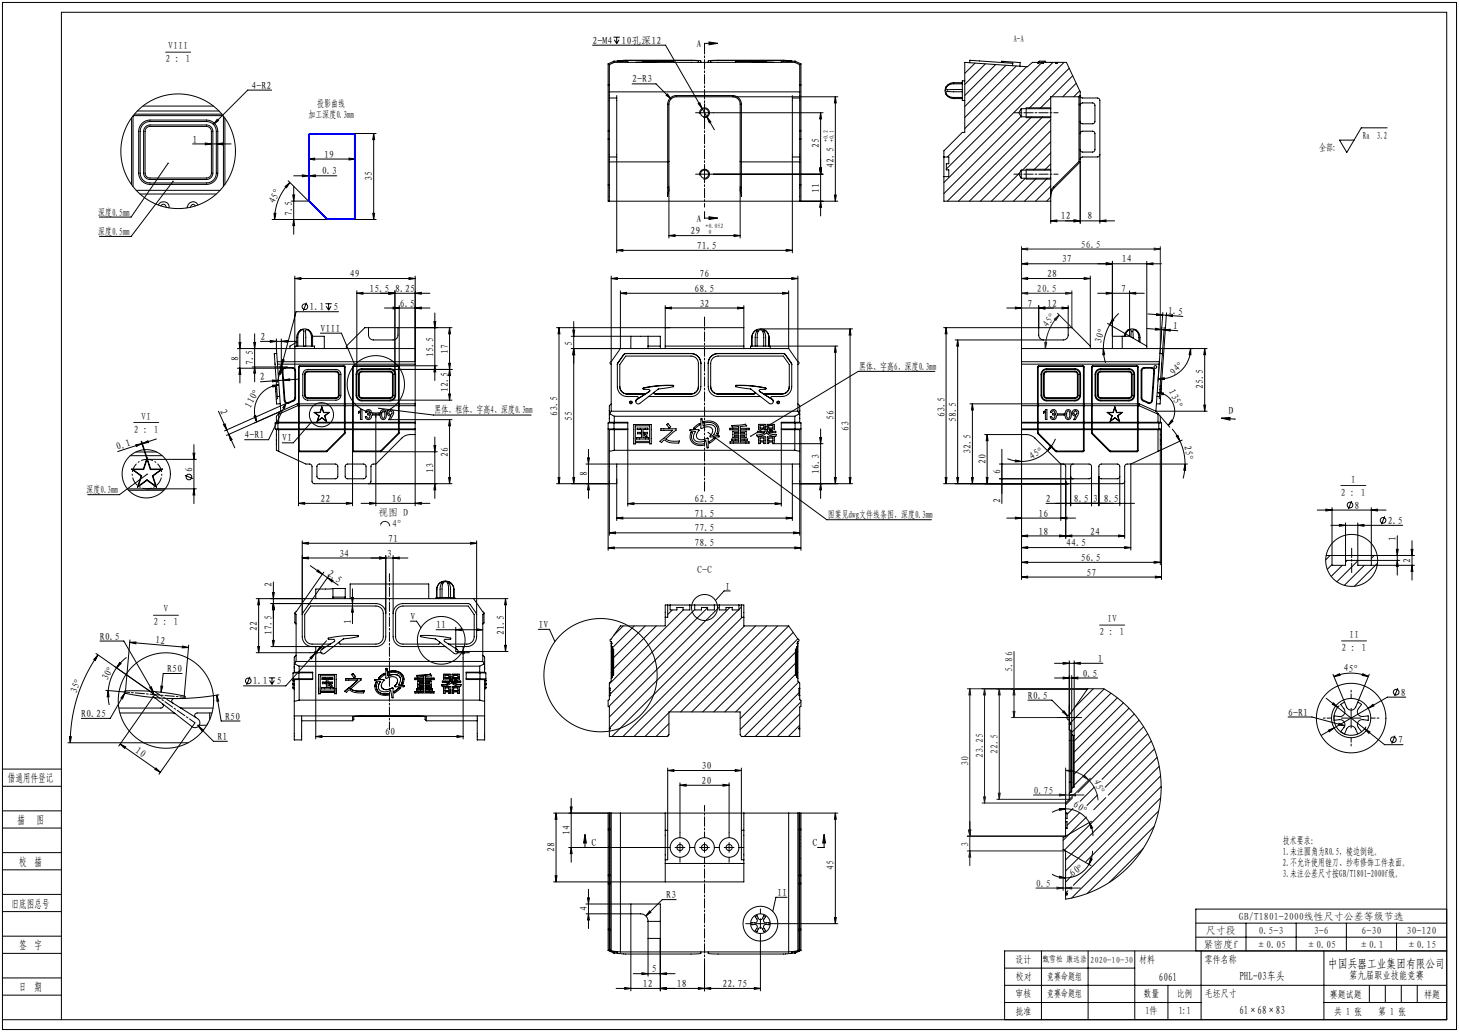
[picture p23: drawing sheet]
<svg xmlns="http://www.w3.org/2000/svg" width="594mm" height="420mm" viewBox="0 0 594 420" stroke-linecap="round" stroke-linejoin="round" font-family="sans-serif">
<defs><g id="words">
<text font-size="4.9" x="540.8" y="393.9">中国兵器工业集团有限公司</text>
<g font-size="4.7">
<text x="3.2" y="318.3">借通用件登记</text>
<text x="7.1" y="335.3">描</text>
<text x="14.8" y="335.3">图</text>
<text x="7.9" y="352.3">校 描</text>
<text x="4.7" y="369.3">旧底图总号</text>
<text x="7.9" y="386.3">签 字</text>
<text x="471.8" y="399.2">6061</text>
<text x="504.6" y="398.7">PHL-03车头</text>
<text x="7.9" y="403.2">日 期</text>
<text x="504.6" y="412.8">61×68×83</text>
</g>
<text font-size="4.2" x="549.3" y="398.2">第九届职业技能竞赛</text>
<g font-size="4.1">
<text x="241.3" y="17.8">2-M4</text>
<text x="253.1" y="17.8">10孔深12</text>
<text x="283.6" y="19.2">A</text>
<text x="257.3" y="33.6">2-R3</text>
<text x="102.4" y="36.1">4-R2</text>
<text x="129.1" y="43.7">投影曲线</text>
<text x="125.6" y="48.2">加工深度0.3mm</text>
<text x="78.4" y="58">1</text>
<text x="554.9" y="56.5">Ra 3.2</text>
<text x="132" y="64.2">19</text>
<text x="333.5" y="60.4" transform="rotate(-90 333.5 60.4)">25</text>
<text x="537" y="61.5">全部:</text>
<text x="131" y="71">0.3</text>
<text x="339.5" y="68.2" transform="rotate(-90 339.5 68.2)">42.5</text>
<text x="151.6" y="73.6" transform="rotate(-90 151.6 73.6)">35</text>
<text x="111.7" y="83.1" transform="rotate(-63 111.7 83.1)">45°</text>
<text x="333.5" y="78.4" transform="rotate(-90 333.5 78.4)">11</text>
<text x="40" y="87.7">深度0.5mm</text>
<text x="119" y="87.8" transform="rotate(-90 119 87.8)">7.5</text>
<text x="431.9" y="89.3">12</text>
<text x="442.8" y="89.3">8</text>
<text x="40" y="95.6">深度0.5mm</text>
<text x="281.1" y="95.3">29</text>
<text x="283.6" y="90.3">A</text>
<text x="283.7" y="101.3">71.5</text>
<text x="432.4" y="106.8">37</text>
<text x="456.7" y="106.8">14</text>
<text x="142.5" y="112.8">49</text>
<text x="284.8" y="112.8">76</text>
<text x="426.3" y="112.8">28</text>
<text x="150.4" y="118.8">15.5</text>
<text x="160.8" y="118.8">8.25</text>
<text x="282.8" y="118.8">68.5</text>
<text x="456.4" y="118.8">7</text>
<text x="162.7" y="124.8">6.5</text>
<text x="284.8" y="124.8">32</text>
<text x="418.4" y="124.8">7</text>
<text x="426.3" y="124.8">12</text>
<text x="126" y="126.3">1.1</text>
<text x="135.8" y="126.3">5</text>
<text x="475.5" y="127.8" transform="rotate(4 475.5 127.8)">1.5</text>
<text x="130.4" y="135.1">VIII</text>
<text x="477.5" y="133.9" transform="rotate(4 477.5 133.9)">1</text>
<text x="106" y="138.4">2</text>
<text x="182.5" y="143.9" transform="rotate(-90 182.5 143.9)">17</text>
<text x="233" y="140.9" transform="rotate(-90 233 140.9)">5</text>
<text x="448.3" y="139.9" transform="rotate(-73 448.3 139.9)">30°</text>
<text x="97.1" y="146.9" transform="rotate(-90 97.1 146.9)">8</text>
<text x="103.1" y="148.7" transform="rotate(-90 103.1 148.7)">7.5</text>
<text x="176.5" y="145.2" transform="rotate(-90 176.5 145.2)">15.5</text>
<text x="106" y="154.8" transform="rotate(-4 106 154.8)">2</text>
<text x="349.9" y="150.5">黑体、字高6、深度0.3mm</text>
<text x="478" y="153" transform="rotate(-46 478 153)">94°</text>
<text x="182.5" y="159.4" transform="rotate(-90 182.5 159.4)">12.5</text>
<text x="475.8" y="159.2" transform="rotate(64 475.8 159.2)">135°</text>
<text x="489.9" y="158.3" transform="rotate(-90 489.9 158.3)">25.5</text>
<text x="89.5" y="167.1" transform="rotate(66 89.5 167.1)">2</text>
<text x="102" y="166.3" transform="rotate(-61 102 166.3)">110°</text>
<text x="177" y="168.3">黑体、粗体、字高4、深度0.3mm</text>
<text x="227" y="169.2" transform="rotate(-90 227 169.2)">63.5</text>
<text x="233" y="171.4" transform="rotate(-90 233 171.4)">55</text>
<text x="339.5" y="170.9" transform="rotate(-90 339.5 170.9)">56</text>
<text x="384.6" y="169.8" transform="rotate(-90 384.6 169.8)">63.5</text>
<text x="389.3" y="171.7" transform="rotate(-90 389.3 171.7)">58.5</text>
<text x="500.2" y="168.6">D</text>
<text x="99.6" y="178.4">4-R1</text>
<text x="114.9" y="179.7">VI</text>
<text x="345.5" y="175.6" transform="rotate(-90 345.5 175.6)">63</text>
<text x="47.7" y="183.2" transform="rotate(-18 47.7 183.2)">0.1</text>
<text x="182.5" y="185.9" transform="rotate(-90 182.5 185.9)">26</text>
<text x="395.3" y="184.7" transform="rotate(-90 395.3 184.7)">32.5</text>
<text x="482.1" y="181.4" transform="rotate(81 482.1 181.4)">25°</text>
<text x="401.3" y="188.9" transform="rotate(-90 401.3 188.9)">20</text>
<text x="420.1" y="187.2" transform="rotate(-32 420.1 187.2)">45°</text>
<text x="78.4" y="192.2" transform="rotate(-90 78.4 192.2)">6</text>
<text x="176.5" y="192.4" transform="rotate(-90 176.5 192.4)">13</text>
<text x="239" y="193.9" transform="rotate(-90 239 193.9)">8</text>
<text x="333.5" y="192.8" transform="rotate(-90 333.5 192.8)">16.3</text>
<text x="407.3" y="192.8" transform="rotate(-90 407.3 192.8)">6</text>
<text x="35.2" y="200.7">深度0.3mm</text>
<text x="130.5" y="204.3">22</text>
<text x="159.5" y="204.3">16</text>
<text x="282.8" y="204.4">62.5</text>
<text x="407.3" y="204.9" transform="rotate(-90 407.3 204.9)">2</text>
<text x="425.9" y="204.3">2</text>
<text x="437.2" y="204.3">8.5</text>
<text x="444.9" y="204.3">3</text>
<text x="449.4" y="204.3">8.5</text>
<text x="551.5" y="207">8</text>
<text x="282.8" y="210.3">71.5</text>
<text x="337" y="210.9">图案见dwg文件线条图，深度0.3mm</text>
<text x="422.9" y="210.3">16</text>
<text x="565" y="213.2">2.5</text>
<text x="158.1" y="220.5">71</text>
<text x="282.8" y="216.3">77.5</text>
<text x="422.9" y="217.5">18</text>
<text x="443.8" y="217.5">24</text>
<text x="568.3" y="220.1" transform="rotate(-90 568.3 220.1)">1</text>
<text x="138" y="226.5">34</text>
<text x="157.5" y="226.5">3</text>
<text x="282.8" y="222.4">78.5</text>
<text x="434.1" y="222.3">44.5</text>
<text x="440.1" y="228.3">56.5</text>
<text x="574.3" y="229.1" transform="rotate(-90 574.3 229.1)">2</text>
<text x="110.7" y="238.9" transform="rotate(-90 110.7 238.9)">2</text>
<text x="133" y="234.2" transform="rotate(35 133 234.2)">2.5</text>
<text x="295.3" y="240">I</text>
<text x="442.4" y="234.3">57</text>
<text x="104.7" y="256.7" transform="rotate(-90 104.7 256.7)">22</text>
<text x="142.9" y="253.8" transform="rotate(-90 142.9 253.8)">1</text>
<text x="167.1" y="252.3">V</text>
<text x="177.5" y="255.7">11</text>
<text x="219.2" y="255.6">IV</text>
<text x="40.7" y="260.3">R0.5</text>
<text x="63.2" y="261.8" transform="rotate(5 63.2 261.8)">12</text>
<text x="110.7" y="258.3" transform="rotate(-90 110.7 258.3)">17.5</text>
<text x="205.2" y="258.5" transform="rotate(-90 205.2 258.5)">21.5</text>
<text x="447" y="269.4">1</text>
<text x="68" y="273.5">R50</text>
<text x="440.7" y="275.4">0.5</text>
<text x="546.9" y="273.2" transform="rotate(3 546.9 273.2)">45°</text>
<text x="43.7" y="277.3" transform="rotate(-63 43.7 277.3)">30°</text>
<text x="103" y="278.6">1.1</text>
<text x="112.7" y="278.6">5</text>
<text x="31.1" y="282.4" transform="rotate(-68 31.1 282.4)">35°</text>
<text x="418.5" y="284.4">R0.5</text>
<text x="570.3" y="283.2">8</text>
<text x="33.1" y="291.8">R0.25</text>
<text x="91.6" y="292.9">R50</text>
<text x="524.4" y="291.2">6-R1</text>
<text x="156.8" y="299.2">60</text>
<text x="88.5" y="301.1">R1</text>
<text x="569.2" y="302.5">7</text>
<text x="54.8" y="306.2" transform="rotate(35 54.8 306.2)">10</text>
<text x="285.6" y="313">30</text>
<text x="285.6" y="319">20</text>
<text x="436.6" y="328.2" transform="rotate(32 436.6 328.2)">60°</text>
<text x="232" y="339.9" transform="rotate(-90 232 339.9)">14</text>
<text x="225.8" y="346.7" transform="rotate(-90 225.8 346.7)">28</text>
<text x="240.8" y="344.4">C</text>
<text x="330.8" y="344.4">C</text>
<text x="522.3" y="343.4">技术要求：</text>
<text x="522.3" y="347.9">1.未注圆角为R0.5，棱边倒钝。</text>
<text x="522.3" y="352.4">2.不允许使用锉刀、纱布修饰工件表面。</text>
<text x="339.5" y="354.2" transform="rotate(-90 339.5 354.2)">45</text>
<text x="436.7" y="357.1" transform="rotate(-36 436.7 357.1)">60°</text>
<text x="522.3" y="356.9">3.未注公差尺寸按GB/T1801-2000f级。</text>
<text x="271.2" y="365.6">R3</text>
<text x="316.4" y="364.6">II</text>
<text x="239" y="370.9" transform="rotate(-90 239 370.9)">4</text>
<text x="265.3" y="395.7">5</text>
<text x="413.4" y="391.8">设计</text>
<text x="463.8" y="391.8">材料</text>
<text x="490.6" y="391.8">零件名称</text>
<text x="261.7" y="401.7">12</text>
<text x="275.5" y="401.7">18</text>
<text x="294.1" y="401.7">22.75</text>
<text x="413.5" y="398.7">校对</text>
<text x="426.3" y="398.8">竞赛命题组</text>
<text x="413.4" y="405.8">审核</text>
<text x="426.3" y="405.8">竞赛命题组</text>
<text x="465.6" y="405.9">数量</text>
<text x="479.1" y="405.9">比例</text>
<text x="490.6" y="405.9">毛坯尺寸</text>
<text x="541.4" y="406.2">赛题试题</text>
<text x="579.8" y="406.2">样题</text>
<text x="413.4" y="413.1">批准</text>
<text x="466.4" y="412.8">1件</text>
<text x="479.9" y="412.8">1:1</text>
<text x="543.2" y="412.9">共 1 张</text>
<text x="561.1" y="412.9">第 1 张</text>
</g>
<g font-size="4.1" fill="#191924">
<text x="412.6" y="17">A-A</text>
<text x="68.5" y="20.1">VIII</text>
<text x="67.4" y="25.3">2 : 1</text>
<text x="440.1" y="100.8">56.5</text>
<text x="422.1" y="118.8">20.5</text>
<text x="426.5" y="133.4" transform="rotate(-54 426.5 133.4)">45°</text>
<text x="57.5" y="170.8">VI</text>
<text x="54.5" y="176">2 : 1</text>
<text x="550" y="196.4">I</text>
<text x="545.9" y="201.7">2 : 1</text>
<text x="154" y="210.1">视图 D</text>
<text x="159.7" y="214.6">4°</text>
<text x="283.8" y="233">C-C</text>
<text x="66.5" y="249.3">V</text>
<text x="62.5" y="254.5">2 : 1</text>
<text x="450.7" y="253.2">IV</text>
<text x="447.7" y="258.5">2 : 1</text>
<text x="549.2" y="259.7">II</text>
<text x="546.2" y="264.9">2 : 1</text>
<text x="412.3" y="273.3" transform="rotate(-90 412.3 273.3)">5.86</text>
<text x="394.3" y="311.9" transform="rotate(-90 394.3 311.9)">30</text>
<text x="400.3" y="308.7" transform="rotate(-90 400.3 308.7)">23.25</text>
<text x="406.3" y="306.9" transform="rotate(-90 406.3 306.9)">22.5</text>
<text x="445.2" y="317.9" transform="rotate(68 445.2 317.9)">45°</text>
<text x="420.8" y="323">0.75</text>
<text x="394.3" y="344.8" transform="rotate(-90 394.3 344.8)">3</text>
<text x="421.8" y="360.9">0.5</text>
<text x="504.3" y="374.6">GB/T1801-2000线性尺寸公差等级节选</text>
<text x="491" y="380.3">尺寸段</text>
<text x="512.4" y="380.3">0.5-3</text>
<text x="534.9" y="380.3">3-6</text>
<text x="554.3" y="380.3">6-30</text>
<text x="572.7" y="380.3">30-120</text>
<text x="490" y="385.9">紧密度f</text>
<text x="511.4" y="385.9">±0.05</text>
<text x="531.8" y="385.9">±0.05</text>
<text x="553.3" y="385.9">±0.1</text>
<text x="572.7" y="385.9">±0.15</text>
</g>
<text font-size="3.5" x="424.4" y="391.6">甄雪松 康远浩</text>
<text font-size="3.5" fill="#191924" x="443.8" y="391.7">2020-10-30</text>
<g font-size="2.4">
<text x="337.1" y="58" transform="rotate(-90 337.1 58)">+0.2</text>
<text x="339.5" y="58" transform="rotate(-90 339.5 58)">+0.1</text>
<text x="287.2" y="92.9">+0.052</text>
<text x="288.4" y="95.3">0</text>
</g>
</g></defs>
<g fill="none" stroke="#000" stroke-width=".41">
<path d="M124.8 123.2l-1.3 3.3M132.5 123.6h2.6M132.8 124.6l1 1.6M133.8 123.6v2.6M134.8 124.6l-1 1.6M550.3 203.9l-1.3 3.3M563.7 210.1l-1.3 3.3M101.7 275.5l-1.3 3.2M109.4 275.9h2.6M109.8 276.9l.9 1.6M110.7 275.9v2.6M111.7 276.9l-1 1.6"/>
<path d="M567.9 299.4l-1.3 3.3M569.1 280.1l-1.3 3.2"/>
<circle cx="124.1" cy="124.8" r="1.14"/>
<circle cx="549.6" cy="205.5" r="1.14"/>
<circle cx="563.1" cy="211.8" r="1.14"/>
<circle cx="101.1" cy="277.1" r="1.14"/>
<circle cx="568.4" cy="281.7" r="1.14"/>
<circle cx="567.3" cy="301" r="1.14"/>
</g>
<path d="M155 213.2a1.96 1.96 0 0 1 2.2-.9 1.96 1.96 0 0 1 1.5 1.9" fill="none" stroke="#191924" stroke-width=".41"/>
<path d="M155 212.9h.5l-.8 1.3z" fill="#191924"/>
<g fill="none" stroke="#000" stroke-width=".41">
<path d="M1 1h592v418h-592zM241.3 18.4h29.7l14.8 25.8M249.8 15.1h2.6M250.1 16.2l1 1.5M251.1 15.1v2.6M252.1 16.2l-1 1.5M288.7 17.1l3.5 .5-3.5 .6zM292.2 17.6h-5.4v2.7M110.6 36.7h-9.7l-14 13.9M257.3 34.1h9.8l6.1 6.2M271.2 38.8l.5-.6 1.5 2.1zM298.3 39.4h42.8"/>
<path d="M340.1 39.4v42.5M340.1 39.4l.4 2.5h-.8zM78.4 58.6h15.7M83.6 58.2l2.5 .4-2.5 .3zM88.1 58.6l2.5-.4v.7zM88.4 48.6l.5 .5-2 1.5zM144.1 54.3h9M152.1 54.3l.4 2.5h-.7zM152.1 54.3v35M284.3 42.2l.6-.4 .9 2.4zM284.8 45.9h4M284.9 46.4a2 2 0 0 1 1.8-2.5 2 2 0 0 1 2.1 2.2 2 2 0 0 1-2.5 1.7"/>
<path d="M285.8 44.2l5 8.6M286.8 43.9v4M287.8 47.6l1.6 2-.6 .4zM290.5 45.9h44.6M334.1 45.9v42M334.1 45.9l.4 2.5h-.8zM427.8 43.9h-10v.3v3.7h10M564.8 52h-10.6l-5.9 10-2.9-5h5.9M68.5 66.4l-15.1 21.9h-12.9M70.5 73.8l-17.1 22.4h-12.9M116.1 75.9l1.9-1.6-1.3 2.1zM117.3 73.6l8.4 8.4"/>
<path d="M118 74.3a21.3 21.3 0 0 0-6.2 15M119.2 79.3h.8l-.4 2.5zM119.6 75.8v19.5M119.6 71.6h17.5M123.1 71.2l2.5 .4-2.5 .3zM125.6 64.7l2.5-.3v.7zM125.6 64.7h19M125.9 71.6l2.5-.4v.7zM142.1 64.4l2.5 .3-2.5 .4zM251.1 64.9v38M272.3 76.4v20.5M284.8 70.9h4"/>
<path d="M284.9 71.4a2 2 0 0 1 1.8-2.5 2 2 0 0 1 2.1 2.2 2 2 0 0 1-2.5 1.7M286.8 68.9v4M290.5 70.9h44.6M301.3 76.4v20.5M322.6 64.9v38M333.7 68.4h.8l-.4 2.5zM339.7 79.4h.8l-.4 2.5zM427.8 68.9h-10v.3v3.7h10M439.8 65.9v25M447.8 62.9v28M110.8 89.3h22.5M111.6 86.8l.7 .1-.5 2.4z"/>
<path d="M118.6 81.8h7M119.6 89.3l.4 2.5h-.8zM144.1 89.3h9M151.8 86.8h.7l-.4 2.5zM272.3 95.9l2.5-.4v.8zM272.3 95.9h29M286.8 86.1v2.7h5.4M288.7 88.2l3.5 .6-3.5 .5zM298.8 95.5l2.5 .4-2.5 .4zM325.6 81.9h15.5M334.1 81.9l.4 2.5h-.8zM427.8 89.9l2.5-.4v.8z"/>
<path d="M427.8 81.9v9M437.3 89.5l2.5 .4-2.5 .4zM447.8 89.9l2.5-.4v.8zM453.8 89.9h-26M120 113.4l2.5-.4v.7zM120 112.4v38.5M120 113.4h49M145.3 119.4l2.5-.4v.7zM145.3 119.4h29.7M145.3 118.4v34M158.3 119l2.5 .4-2.5 .3zM160.8 118.4v34"/>
<path d="M166.5 113l2.5 .4-2.5 .3zM169 119.4l2.5-.4v.7zM169 112.4v34.8M248.8 113.4l2.5-.4v.7zM248.8 113.4h76M248.8 112.4v35.8M251.1 101.9l2.5-.4v.8zM251.1 101.9h71.5M252.6 119.4l2.5-.4v.7zM252.6 119.4h68.5M252.6 118.4v23.5h-20M318.6 119l2.5 .4-2.5 .3z"/>
<path d="M320.1 101.5l2.5 .4-2.5 .4zM321.1 118.4v23.5M322.3 113l2.5 .4-2.5 .3zM324.8 112.4v35.8M415.9 113.4l2.5-.4v.7zM415.9 107.4l2.5-.4v.7zM415.9 107.4h57M415.9 113.4h28M415.9 106.4v27h-31.7M441.4 113l2.5 .4-2.5 .3zM443.9 112.4v28.5M446.9 119.4h19"/>
<path d="M450.4 107l2.5 .4-2.5 .3zM450.4 119l2.5 .4-2.5 .3zM452.9 106.4v30.5M459.9 119.4l2.5-.4v.7zM459.9 118.4v18.5M466.9 107.4l2.5-.4v.7zM466.9 106.4v34.5M97.3 139.4h.7l-.3 2.5zM97.7 135.9v20M103.3 139.4h.7l-.3 2.5zM103.7 135.9v19.5M106 138.9h14.5"/>
<path d="M110 138.6l2.5 .3-2.5 .4zM112.5 137.9v4h-15.8M114.5 138.9l2.5-.3v.7zM114.5 137.9v8.9M130.4 135.6h8.6l5.4 12.9M137.8 126.9h-17.2l-7.8 28.8M156.5 125.4h18.5M160 125l2.5 .4-2.5 .3zM162.5 124.4v25M169 125.4l2.5-.4v.7zM169 133.4h15M176.7 130.9h.7l-.4 2.5z"/>
<path d="M177 127.4v27.5M183 133.4v29.5M183 133.4l.4 2.5h-.7zM226.6 133.4h46.2M227.6 133.4v63.5M227.6 133.4l.4 2.5h-.8zM232.6 136.9h24.2M233.2 134.4h.8l-.4 2.5zM233.6 130.9v66M270.8 125.4l2.5-.4v.7zM270.8 125.4h32M270.8 124.4v9"/>
<path d="M300.3 125l2.5 .4-2.5 .3zM302.8 124.4v9M309.6 133.9h37.5M346.1 133.9v63M346.1 133.9l.4 2.5h-.8zM385.2 133.4v63.5M385.2 133.4l.4 2.5h-.8zM388.9 138.4h36M389.9 138.4v58.5M389.9 138.4l.4 2.5h-.8zM413.4 125l2.5 .4-2.5 .3zM422.9 125.4l2.5-.4v.7z"/>
<path d="M422.9 124.4v9M432.4 125l2.5 .4-2.5 .3zM434.9 125.4h-25M434.9 124.4v9M450.9 131.6l9.1 5.3M451.8 132.1a19.4 19.4 0 0 0-2.6 9.8M452.9 129.9l.6 .4-1.7 1.8zM455.5 127.5l-1.8 2-1.9 2.6M466.9 133.7l12.6 .9M467.4 127.8l14.2 1M470.5 133.6l2.4 .5-2.5 .2zM470.9 127.7l2.4 .5-2.5 .2z"/>
<path d="M473.4 127.2l-1.2 16.7M473.9 134.2l2.5-.2v.8zM474 133.2l-.8 11.1M474.8 128.3l2.6-.2-.1 .8zM474.9 127.3l-2.2 32.1M96.7 149.9h19.5M97.7 149.9l.3 2.5h-.7zM102.7 149.4h9.3M103.7 149.4l.3 2.5h-.7zM110.9 154.7l2.5 .2-2.4 .5zM111 156.8l2.6-.1-2.4 .8zM112.5 149.4h4"/>
<path d="M113.6 156.7a10.7 10.7 0 0 0-9.1 15M114.4 149.9l-.3 2.5-.7-.2zM114.5 147.4v4M115 146.3l.7 .2-1 2.3zM115.4 154.7l2.5-.5 .1 .7zM121.4 154.3l-15.4 1.1M158.8 150.4h25.2M162 148.9h16M177 148.9l.4 2.5h-.7zM182.7 147.9h.7l-.4 2.5zM183 150.4l.4 2.5h-.7zM233.6 141.9l.4 2.5h-.8z"/>
<path d="M313.6 140.9h27.5M340.1 140.9l.4 2.5h-.8zM340.1 140.9v56M380.7 151.1h-31.3l-43.8 26.4M449.2 141.9l.5 2.4-.7 .1zM449.2 141.9l.2 2.6 .7 3.2M471.1 159.7l2.6 .2-.2 .8zM471.1 159.7a7.7 7.7 0 0 1 6.8 5.2 7.7 7.7 0 0 1-2.3 8.2M471.5 154.2l2.5-.5v.8zM472 147.2l-.5 8M472.4 141.9h19.1M484.7 141.9l.2 2.5-.8-.1z"/>
<path d="M484.7 141.9a12.3 12.3 0 0 1-13.2 12.3M490.5 141.9v25.5M490.5 141.9l.3 2.5h-.7zM57.5 179.6l2.4 7.3h20.1M57.7 179.6l2.2 6.7M63.7 178.7l-5.7 1.8M88.9 167.3l6.7 15M91 172.8l.7-.3 .6 2.5zM93.1 176.8l1.4 2.1-.7 .3zM103.4 169.4l.7-.2 .4 2.5zM114.3 167.4l-22.1 9.8M116.6 163.8l-.8 2.4-.6-.3z"/>
<path d="M116.6 163.8l-7.3 15.2h-9.7M117.4 163.8l-26 11.6M126.9 171.6l-7.5 8.6h-4.5M153 168.4v37.5M154.2 166.2l22.3 2.7h39.7M158.8 162.9h25.2M158.9 170.8h25.1M169 176.9v29M177 177.9v25M182.7 160.4h.7l-.4 2.5zM183 170.8v26.1M183 170.8l.4 2.5h-.7z"/>
<path d="M247.6 174.6v49.4M255.6 174.9v31.1M288.3 176l48.3 35.5h42.6M318.1 174.9v31.1M326.1 174.6v49.4M333.7 178.1h.8l-.4 2.5zM334.1 174.6v28.3M394.9 164.4h21M395.9 164.4v32.5M395.9 164.4l.4 2.5h-.8zM400.9 176.9h15v59M401.9 176.9v20"/>
<path d="M401.9 176.9l.4 2.5h-.8zM429.7 178.6l-1.4 2.6-1.8 2.2M470.6 167.4h20.9M472.4 169.4l3.9 4.5M472.9 174.6v61.3M476.9 171l.6 .5-1.9 1.6zM477.2 174.5l3.2 5M478.9 177.5l.6-.4 .9 2.4zM480.4 179.5l1.5 4.6 .6 4.8M481.3 179.1l-8.9 4.2v46.6M490.1 164.9h.7l-.3 2.5zM497.3 170.2l3.5-.3-.1 1.1z"/>
<path d="M497.3 170.2l5.3 .4M502.6 170.6h.1M55.3 181l2.5-.4-2.3 1.1zM57.8 180.6l-9.9 3.2M58 180.5l-.2 .1M58 180.5l2.2-1.1 .3 .7zM59.9 198.9h20.1M59.9 193l-11.3 8.3h-12.9M75.3 193.5l3.2 1.3M78.6 184.4h.7l-.3 2.5zM79 180.9v24M79 198.9l.3 2.5h-.7z"/>
<path d="M121.5 183.4v22.5M143.5 183.4v22.5M150 196.9h34M154.8 183.9h23.2M176.7 181.4h.7l-.4 2.5zM177 196.9l.4 2.5h-.7zM182.7 194.4h.7l-.4 2.5zM226.6 196.9h21.5M227.2 194.4h.8l-.4 2.5zM233.2 194.4h.8l-.4 2.5zM238.6 188.9h9.5M239.2 186.4h.8l-.4 2.5z"/>
<path d="M239.6 182.9v20M239.6 196.9l.4 2.5h-.8zM248.1 195.9v22M251.1 194.9v17M315.3 180.6h19.8M322.6 196.9v15M334.1 196.9l.4 2.5h-.8zM339.7 194.4h.8l-.4 2.5zM345.7 194.4h.8l-.4 2.5zM347.1 196.9h-21.5v21M384.2 196.9h50.7M384.8 194.4h.8l-.4 2.5z"/>
<path d="M389.5 194.4h.8l-.4 2.5zM395.5 194.4h.8l-.4 2.5zM401.5 194.4h.8l-.4 2.5zM406.9 188.9h30M406.9 194.9h30M407.9 182.9v22M410.2 186.7l2.8 .8 2.9 .3M413.4 187.2l2.5 .6-2.5 .2zM426.5 183.4a15 15 0 0 1-10.6 4.4M427.8 181.3l.6 .5-1.9 1.6zM431.9 188.9v23M433.9 195.9v23.2"/>
<path d="M435.9 193.9v12M444.4 193.9v12M447.4 193.9v12M455.9 193.9v12M457.9 195.9v23.2M482.5 188.9l.2 2.5-.8-.1zM482.5 188.9l-.8 5.8M483.5 188.9h-23.1v35M121.5 204.9l2.5-.4v.7zM121.5 204.9h22M141 204.5l2.5 .4-2.5 .3zM147 204.9h28"/>
<path d="M150.5 204.5l2.5 .4-2.5 .3zM169 204.9l2.5-.4v.7zM248.1 216.9l2.5-.4v.7zM248.1 216.9h77.5M251.1 210.9l2.5-.4v.7zM251.1 210.9h71.5M255.6 205l2.5-.4v.8zM255.6 205h62.5M315.6 204.6l2.5 .4-2.5 .4zM320.1 210.5l2.5 .4-2.5 .3zM323.1 216.5l2.5 .4-2.5 .3zM409.9 210.9h28"/>
<path d="M413.4 210.5l2.5 .4-2.5 .3zM415.9 218.1l2.5-.4v.8zM415.9 218.1h42M425.9 204.9h36M431.4 217.7l2.5 .4-2.5 .4zM431.9 210.9l2.5-.4v.7zM433.9 218.1l2.5-.4v.8zM455.4 217.7l2.5 .4-2.5 .4zM536.3 207.6h28M539.8 207.2l2.5 .4-2.5 .4zM541.8 213.8h29.3M542.3 206.6v19.5"/>
<path d="M545.3 213.4l2.5 .4-2.5 .4zM547.8 212.8v15.3M552.8 213.8l2.5-.4v.8zM552.8 212.8v15.3h17.1M558.3 207.6l2.5-.4v.8zM558.3 206.6v19.5M568.9 218v16.1M111.3 236.9v26.2M123.1 221.1l2.5-.4v.8zM123.1 220.1v30M123.1 221.1h71M123.1 227.1l2.5-.4v.8z"/>
<path d="M123.1 227.1h43M126.3 230.2l11.4 8M129.4 231.9l1.9 1.8-2.3-1.2zM131.8 232.9l-7.5 10.7h-20M133.3 235.1l2.3 1.1-.5 .6zM133.9 234.3l-8.2 11.8M143.5 239.6v14.2M154.6 226.7l2.5 .4-2.5 .4zM157.1 226.1v23.5M160.1 227.1l2.5-.4v.8zM160.1 226.1v23.5M191.6 220.7l2.5 .4-2.5 .4z"/>
<path d="M194.1 220.1v30M247.6 223l2.5-.4v.8zM247.6 223h78.5M323.6 222.6l2.5 .4-2.5 .4zM415.9 222.9l2.5-.4v.7zM415.9 228.9l2.5-.4v.7zM415.9 234.9l2.5-.4v.7zM415.9 222.9h44.5M415.9 228.9h56.5M415.9 234.9h57M457.9 222.5l2.5 .4-2.5 .3zM469.9 228.5l2.5 .4-2.5 .3z"/>
<path d="M470.4 234.5l2.5 .4-2.5 .3zM558.3 230.1h17.6M560.7 226.1h15.2M568.5 223.6h.7l-.3 2.5zM568.9 228.1l.3 2.5h-.7zM574.5 223.6h.7l-.3 2.5zM574.9 220.1v16M574.9 230.1l.3 2.5h-.7zM105.3 243.6v22M105.3 243.6l.4 2.5h-.8zM110.3 245.6h16.2M110.9 241.1h.8l-.4 2.5z"/>
<path d="M111.3 245.6l.4 2.5h-.8zM143.1 243.1h.8l-.4 2.5zM143.5 246.6l.4 2.5h-.8zM167.1 252.8h2.5l1.8 2.7M177.5 256.3h19.1M185.6 256.3l2.5-.4v.8zM185.6 255.3v9.8h21.2M192.8 243.6h14M194.1 255.9l2.5 .4-2.5 .4zM205.8 243.6v21.5M205.8 243.6l.4 2.5h-.8zM219.2 256.1h4.5l2.2 5"/>
<path d="M297.3 240.5h-2.5l-3.5 3.9M39.1 265.9l23.9 16.8-14.7 20.9M39.9 266.5l-1.1 2.3-.6-.4zM39.9 266.5a62.4 62.4 0 0 0-11.3 35.8M40.7 260.9h9.7l12.1 20.9M47.4 271.8a19 19 0 0 0-3.3 9.2M48.7 269.6l.6 .5-1.9 1.7zM51.5 267.5l-2.4 2.2-1.7 2.1M52.8 261.4l23.9 2.1M52.8 261.4l2.5-.1v.7zM52.9 260.4l-1.8 21.3-8-.7M60.9 279.9l.7-.4 .9 2.3z"/>
<path d="M65.5 279.2l.7 .1-.6 2.4zM74.1 274.1h-7.7l-.8 7.6M74.3 262.9l2.4 .6-2.5 .2zM76.8 262.5l-1.8 21.2M104.3 265.6h21.7M104.9 263.1h.8l-.4 2.5zM110.3 263.1h25.6M110.9 260.6h.8l-.4 2.5zM126.2 267.6l2-1.6-1.4 2.2zM126.6 265.6h4M128.6 268.2v32.5M128.6 263.6v4"/>
<path d="M130.3 263.1l.6 .5-2 1.6zM132.9 260.8l-16.5 18.3h-17.3M186.6 265.6h4M188.6 263.6v4M188.6 268.2v32.5M205.4 262.6h.8l-.4 2.5zM429.3 275.9h17.6M429.3 270h19.7M432.8 269.6l2.5 .4-2.5 .3zM432.8 275.6l2.5 .3-2.5 .4zM435.3 269v27M436.3 275.9l2.5-.3v.7z"/>
<path d="M436.3 274.9v22.4M437.3 270l2.5-.4v.7zM437.3 269v30.3M542.7 274.4l4.7 11.4M543.1 275.3l2.2-1.1 .3 .7zM543.1 275.3a18.3 18.3 0 0 1 14 0M554.8 274.2l2.3 1.1-2.5-.4zM557.5 274.4l-4.7 11.4M28.3 299.8h.7l-.4 2.5zM44.1 281l.3 2.5h-.8zM44.1 281l-.1 2.7 .5 3.2M50.8 282.1l-.9 2.3-.7-.3z"/>
<path d="M50.8 282.1l-5.9 10.3h-11.8M79.4 294.2l-14.7 20.9M80.8 295.6l2 1.5-.5 .5zM80.8 295.6l6.1 6.1h5.7M81.4 295.2h2.8M85.4 291.2v1.6M88.3 282.9l.7 2.4-.7 .1zM88.3 282.9l1.7 10.5h7.7M89.2 282.7a100 100 0 0 1-26.5 1.2M128.6 299.7l2.5-.3v.7zM128.6 299.7h60M186.1 299.4l2.5 .3-2.5 .4z"/>
<path d="M418.5 284.9h9.8l6.3 6.4M431.3 292h8M433.1 289.3l1.5 2-2-1.5zM524.4 291.8h9.7l13.4 3.6M539.9 284.2l23.8 18.9h7.5M540.8 297.2l2.4-1-2 1.6zM542.9 286l1.7 1.9-2.2-1.3zM545.2 294.4l2.3 1-2.5-.3zM545.3 287.2a7 7 0 0 0-1.1 8.9 7 7 0 0 0 8.6 2.6M546.1 292.2h8M550.1 288.2v8M555.6 296.6l2.2 1.3-.5 .6z"/>
<path d="M556.1 295.8l-1.8 2M557 288.2l2-1.5 .4 .6zM557 288.2l-19 11M572.3 283.7h-7.5l-7.8 4.5M1 320h24M1 313h24M27.6 302.3h30.9M48.9 302.8l2.3 1.1-.4 .7zM48.9 302.8l16.4 11.5M63.5 312.6l1.8 1.7-2.3-1.1zM271.8 313.6l2.5-.4v.8zM271.8 312.6v25.3"/>
<path d="M271.8 313.6h30M276.8 319.6l2.5-.4v.8zM276.8 318.6v20.3M276.8 319.6h20M294.3 319.2l2.5 .4-2.5 .4zM296.8 318.6v20.3M299.3 313.2l2.5 .4-2.5 .4zM301.8 312.6v25.3M1 337h24M1 330h24M225.4 330.9h22.2M226.4 330.9l.4 2.5h-.8z"/>
<path d="M226.4 330.9v28M232.2 328.4h.7l-.3 2.5zM232.6 324.9v26M238.2 339.6l.5 3.5h-1.1zM238.2 339.6v5.3M326.1 330.9h15M335.5 339.6l.6 3.5h-1.1zM335.5 339.6v5.3h-2.6M340.1 330.9v45M340.1 330.9l.4 2.5h-.8zM431.3 329.1l2.5 .1-2.4 .6zM433.8 329.2a11.1 11.1 0 0 1 9.7 5.5"/>
<path d="M433.8 329.2l-2.8 .3-2.7 1.1M443.5 334.7l1.3 2.2-.7 .3zM443.5 334.7l1.1 2.7 .4 2.8M444.4 334.2l-10.6 6.1M1 354h24M1 347h24M225.4 358.9h45.4M226 356.4h.8l-.4 2.5zM231.6 344.9h39.2M232.6 344.9l.3 2.5h-.7zM274.8 344.9h4M276.8 342.9v4"/>
<path d="M284.8 344.9h4M286.8 342.9v4M294.8 344.9h4M296.8 342.9v4M428.3 355.8l2.7 1.1 2.8 .4M431.4 356.6l2.4 .7-2.5 .1zM433.8 346.3l10.4 6M443.3 351.8a11 11 0 0 1-9.5 5.5M444 349.4l.7 .3-1.4 2.1zM444.8 346.3l-.4 2.8-1.1 2.7M1 371h24M1 364h24"/>
<path d="M238.6 371.9h18.2v31.4M238.6 367.9h18.2M239.2 365.4h.8l-.4 2.5zM239.6 361.9v16M239.6 371.9l.4 2.5h-.8zM264.5 370.8l.5 .5-2 1.5zM275.3 366.1h-5.7l-6.6 6.7M307.6 375.9h4M309.6 373.9v4M315.6 375.9h25.5M320.4 365.2h-4.5l-1.3 5.7M339.7 373.4h.8l-.4 2.5z"/>
<path d="M486.9 375.7h102.1M507.3 375.7v11.3M527.7 375.7v11.3M548.1 375.7v11.3M568.6 375.7v11.3M589 370h-102.1v17M1 398h24M1 388h24M1 381h24M257.8 396.3h17M261.3 395.9l2.5 .4-2.5 .3zM263.8 381.9v15.4"/>
<path d="M268.8 396.3l2.5-.4v.7zM268.8 381.9v21.4M286.8 392.5v10.8M309.6 381.9v21.4M409 394h53M424 387v28M443 387v28M462 387v28M486.9 381.4h102.1M489 387v28M539 387v28M589 387h-180v28"/>
<path d="M1 415h588v-410h-564v410M1 405h24M250.8 402.3h58.8M254.3 401.9l2.5 .4-2.5 .3zM268.8 402.3l2.5-.4v.7zM284.3 401.9l2.5 .4-2.5 .3zM286.8 402.3l2.5-.4v.7zM307.1 401.9l2.5 .4-2.5 .3zM409 401h180M409 408h80M475.5 401v14M539 408h50"/>
<path d="M557.5 401v7M564 401v7M570.5 401v7M577 401v7"/>
<circle cx="153" cy="156.4" r="11.7"/>
<circle cx="130.9" cy="168.8" r="4.9"/>
<circle cx="76.9" cy="194.1" r="1.14"/>
<circle cx="286.8" cy="247.2" r="5.3"/>
<circle cx="179.6" cy="260.6" r="9.7"/>
<circle cx="244.5" cy="274.8" r="23.1"/>
<circle cx="309.6" cy="375.9" r="7.1"/>
</g>
<path d="M63.5 281.9a1 1 0 0 0-1.3 .2 1 1 0 0 0 .2 1.4" fill="none" stroke="#000" stroke-width=".41" stroke-dasharray="3.8 .8 .8 .8" stroke-dashoffset="3.4" stroke-linecap="butt"/>
<path d="M59.9 186.9a6 6 0 0 0-5.3 8.9 6 6 0 0 0 10.3 .3 6 6 0 0 0-4.7-9.1l-.3-.1" fill="none" stroke="#000" stroke-width=".41" stroke-dasharray="3.8 .8 .8 .8" stroke-dashoffset="1.3" stroke-linecap="butt"/>
<path d="M125.7 54.5l18.4-.2 .5 .3v34.2l-.3 .5h-11.2l-7.4-7.4zM126 54.7l18.3 .1-.1 34.2h-11l-7.3-7.3z" fill="none" stroke="#00f" stroke-width=".41"/>
<g fill="none" stroke="#191924" stroke-width=".41">
<path d="M67.4 21.2h10.2M415.9 101.4l2.5-.4v.7zM415.9 119.4l2.5-.4v.7zM415.9 100.4v33M415.9 101.4h56.5M415.9 119.4h20.5M433.9 119l2.5 .4-2.5 .3zM436.4 118.4v15l-5.9-5.9M469.9 101l2.5 .4-2.5 .3zM472.4 100.4v41.5M425.4 139.3l.7 .1-.5 2.5zM429.3 129.8l1.9-1.6-1.3 2.1z"/>
<path d="M431.2 128.2a19.3 19.3 0 0 0-5.6 13.7M54.5 171.9h10.1M545.9 197.6h10.2M62.5 250.4h10.2M447.7 254.4h10.2M412.8 265.1v26.9M546.2 260.8h10.2M393.8 280.3h49M394.8 280.3l.4 2.5h-.7zM394.8 280.3v72M400.8 280.3l.4 2.5h-.7zM400.8 280.3v46.5"/>
<path d="M406.8 280.3l.4 2.5h-.7zM406.8 280.3v45M411.8 292h18.5M412.5 289.5h.7l-.4 2.5zM412.8 280.3l.4 2.5h-.7zM433.8 313.5l2.6-.1-.1 .7zM433.8 313.5a13.3 13.3 0 0 1 9.4 3.9M433.8 312.5v14.3h-34M441.5 315.5l1.7 1.9-2.2-1.3zM443.2 317.4a13.3 13.3 0 0 1 3.9 8.3M443.9 316.7l-8.6 8.6h-29.5M394.5 337.8h.7l-.4 2.5z"/>
<path d="M400.5 324.3h.7l-.4 2.5zM406.5 322.8h.7l-.4 2.5zM420.8 323.5h20.5M431.3 323.2l2.5 .3-2.5 .4zM435.3 323.5l2.5-.3v.7zM393.8 340.3h40M393.8 346.3h40M394.8 346.3l.4 2.5h-.7zM432.8 345.7v16.7M421.8 361.4h18M430.3 361l2.5 .4-2.5 .4zM433.8 361.4l2.5-.4v.8z"/>
</g>
<g fill="none" stroke="#000" stroke-width=".41" stroke-dasharray="3.8 .8 .8 .8">
<path d="M284.8 45.9h-1.6M286.8 43.9v-1.7M286.8 47.9v1.6M288.8 45.9h1.7M284.8 70.9h-1.6M288.8 70.9h1.7M125.6 81.6v.2M125.7 82l-.1-.2M112.5 149.4h-.5M114.5 147.4v-.6M114.5 151.4v.5M116.5 149.4h.6"/>
<path d="M153 168.4v1.5M286.8 199.9v-70.9M550.3 233.1v-10M126.6 265.6h-.6M128.6 263.6v-.5M128.6 267.6v.6M130.6 265.6h.5M186.6 265.6h-.6M188.6 263.6v-.5M188.6 267.6v.6M190.6 265.6h.5M63.2 284.1l-.8-.6"/>
<path d="M81.4 295.2h-1.1M85.4 291.2v-1.1M431.3 292h-1M435.3 288v-1M435.3 296v1M439.3 292h1M272.8 344.9h-2M276.8 340.9v-2M276.8 348.9v2M280.8 344.9h2M282.8 344.9h-2M290.8 344.9h2"/>
<path d="M292.8 344.9h-2M296.8 340.9v-2M296.8 348.9v2M300.8 344.9h2M305.6 375.9h-2M309.6 371.9v-2M309.6 379.9v2M313.6 375.9h2"/>
</g>
<path d="M286.8 68.9v-48.9" fill="none" stroke="#000" stroke-width=".41" stroke-dasharray="3.8 .8 .8 .8" stroke-dashoffset="1.8"/>
<path d="M286.8 72.9v11.4" fill="none" stroke="#000" stroke-width=".41" stroke-dasharray="3.8 .8 .8 .8" stroke-dashoffset="2.3"/>
<path d="M286.8 340.9v-13.1M286.8 348.9v43.6" fill="none" stroke="#000" stroke-width=".41" stroke-dasharray="3.8 .8 .8 .8" stroke-dashoffset="1.4"/>
<path d="M430.8 45.9h-18M412.8 70.9h18M542.1 292.2h-4M550.1 284.2v-4M558.1 292.2h4M550.1 300.2v4" fill="none" stroke="#000" stroke-width=".41" stroke-dasharray="3.8 .8 .8 .8" stroke-dashoffset="2"/>
<path d="M158.6 297v-63.5" fill="none" stroke="#000" stroke-width=".41" stroke-dasharray="3.8 .8 .8 .8" stroke-dashoffset=".6"/>
<path d="M70.4 286.1l-6.9-4.2" fill="none" stroke="#000" stroke-width=".41" stroke-dasharray="3.8 .8 .8 .8" stroke-dashoffset=".9"/>
<path d="M79.4 294.2l-16.4-11.5" fill="none" stroke="#000" stroke-width=".41" stroke-dasharray="3.8 .8 .8 .8" stroke-dashoffset="1"/>
<path d="M51.1 281.7l23.9 2" fill="none" stroke="#000" stroke-width=".41" stroke-dasharray="3.8 .8 .8 .8" stroke-dashoffset="2.1"/>
<g fill="#000">
<path d="M497.3 170.2l3.5-.3-.1 1.1z"/>
<path d="M288.7 17.1l3.5 .5-3.5 .6zM288.7 88.2l3.5 .6-3.5 .5z"/>
<path d="M152.1 54.3l.4 2.5h-.7zM151.8 86.8h.7l-.4 2.5zM119.2 79.3h.8l-.4 2.5zM119.6 89.3l.4 2.5h-.8z"/>
<path d="M116.1 75.9l1.9-1.6-1.3 2.1zM111.6 86.8l.7 .1-.5 2.4z"/>
<path d="M123.1 71.2l2.5 .4-2.5 .3zM125.9 71.6l2.5-.4v.7z"/>
<path d="M142.1 64.4l2.5 .3-2.5 .4zM125.6 64.7l2.5-.3v.7z"/>
<path d="M437.3 89.5l2.5 .4-2.5 .4zM427.8 89.9l2.5-.4v.8z"/>
<path d="M447.8 89.9l2.5-.4v.8zM437.3 89.5l2.5 .4-2.5 .4z"/>
<path d="M169 119.4l2.5-.4v.7zM158.3 119l2.5 .4-2.5 .3z"/>
<path d="M248.8 113.4l2.5-.4v.7zM322.3 113l2.5 .4-2.5 .3zM432.8 275.6l2.5 .3-2.5 .4zM436.3 275.9l2.5-.3v.7zM128.6 299.7l2.5-.3v.7zM186.1 299.4l2.5 .3-2.5 .4z"/>
<path d="M251.1 101.9l2.5-.4v.8zM320.1 101.5l2.5 .4-2.5 .4z"/>
<path d="M415.9 113.4l2.5-.4v.7zM441.4 113l2.5 .4-2.5 .3zM413.4 125l2.5 .4-2.5 .3zM422.9 125.4l2.5-.4v.7zM415.9 107.4l2.5-.4v.7zM450.4 107l2.5 .4-2.5 .3z"/>
<path d="M227.6 133.4l.4 2.5h-.8zM227.2 194.4h.8l-.4 2.5zM233.2 134.4h.8l-.4 2.5zM233.6 141.9l.4 2.5h-.8zM103.3 139.4h.7l-.3 2.5zM103.7 149.4l.3 2.5h-.7zM183 170.8l.4 2.5h-.7zM182.7 194.4h.7l-.4 2.5zM183 133.4l.4 2.5h-.7zM182.7 147.9h.7l-.4 2.5zM183 150.4l.4 2.5h-.7zM182.7 160.4h.7l-.4 2.5zM176.7 130.9h.7l-.4 2.5zM177 148.9l.4 2.5h-.7zM385.2 133.4l.4 2.5h-.8zM384.8 194.4h.8l-.4 2.5zM401.9 176.9l.4 2.5h-.8zM401.5 194.4h.8l-.4 2.5zM407.7 188.7l.1 .4 .3-.1-.1-.4zM407.7 194.7l.1 .4 .3-.1-.1-.4zM395.9 164.4l.4 2.5h-.8zM395.5 194.4h.8l-.4 2.5zM490.5 141.9l.3 2.5h-.7zM490.1 164.9h.7l-.3 2.5zM389.9 138.4l.4 2.5h-.8zM389.5 194.4h.8l-.4 2.5zM239.2 365.4h.8l-.4 2.5zM239.6 371.9l.4 2.5h-.8zM232.2 328.4h.7l-.3 2.5zM232.6 344.9l.3 2.5h-.7zM340.1 330.9l.4 2.5h-.8zM339.7 373.4h.8l-.4 2.5zM568.5 223.6h.7l-.3 2.5zM568.9 228.1l.3 2.5h-.7zM574.5 223.6h.7l-.3 2.5zM574.9 230.1l.3 2.5h-.7zM110.9 241.1h.8l-.4 2.5zM111.3 245.6l.4 2.5h-.8zM111.3 245.6l.4 2.5h-.8zM110.9 260.6h.8l-.4 2.5zM143.1 243.1h.8l-.4 2.5zM143.5 246.6l.4 2.5h-.8zM105.3 243.6l.4 2.5h-.8zM104.9 263.1h.8l-.4 2.5zM205.8 243.6l.4 2.5h-.8zM205.4 262.6h.8l-.4 2.5zM340.1 39.4l.4 2.5h-.8zM339.7 79.4h.8l-.4 2.5zM334.1 45.9l.4 2.5h-.8zM333.7 68.4h.8l-.4 2.5zM333.7 68.4h.8l-.4 2.5zM334.1 81.9l.4 2.5h-.8z"/>
<path d="M270.8 125.4l2.5-.4v.7zM300.3 125l2.5 .4-2.5 .3zM450.4 119l2.5 .4-2.5 .3zM459.9 119.4l2.5-.4v.7zM154.6 226.7l2.5 .4-2.5 .4zM160.1 227.1l2.5-.4v.8z"/>
<path d="M452.9 129.9l.6 .4-1.7 1.8zM449.2 141.9l.5 2.4-.7 .1z"/>
<path d="M473.9 134.2l2.5-.2v.8zM470.5 133.6l2.4 .5-2.5 .2z"/>
<path d="M474.8 128.3l2.6-.2-.1 .8zM470.9 127.7l2.4 .5-2.5 .2z"/>
<path d="M111 156.8l2.6-.1-2.4 .8zM103.4 169.4l.7-.2 .4 2.5z"/>
<path d="M115.4 154.7l2.5-.5 .1 .7zM110.9 154.7l2.5 .2-2.4 .5z"/>
<path d="M471.5 154.2l2.5-.5v.8zM484.7 141.9l.2 2.5-.8-.1z"/>
<path d="M91 172.8l.7-.3 .6 2.5zM93.1 176.8l1.4 2.1-.7 .3z"/>
<path d="M305.5 177.3l-.1 .4h.4l.1-.3zM288.2 175.8l-.1 .3 .4 .1v-.3zM154 166v.3h.4v-.3zM59.7 192.8l.1 .4h.3v-.4zM68.3 66.3v.3h.3v-.4zM70.3 73.6v.3l.3 .1 .1-.4z"/>
<path d="M476.9 171l.6 .5-1.9 1.6zM471.1 159.7l2.6 .2-.2 .8z"/>
<path d="M58 180.5l2.2-1.1 .3 .7zM55.3 181l2.5-.4-2.3 1.1z"/>
<path d="M79 198.9l.3 2.5h-.7zM78.6 184.4h.7l-.3 2.5z"/>
<path d="M239.6 196.9l.4 2.5h-.8zM239.2 186.4h.8l-.4 2.5zM233.2 194.4h.8l-.4 2.5zM233.6 141.9l.4 2.5h-.8zM345.7 194.4h.8l-.4 2.5zM346.1 133.9l.4 2.5h-.8zM339.7 194.4h.8l-.4 2.5zM340.1 140.9l.4 2.5h-.8zM334.1 196.9l.4 2.5h-.8zM333.7 178.1h.8l-.4 2.5zM97.7 149.9l.3 2.5h-.7zM97.3 139.4h.7l-.3 2.5zM177 196.9l.4 2.5h-.7zM176.7 181.4h.7l-.4 2.5zM407.7 196.7l.1 .4 .3-.1-.1-.4zM407.7 194.7l.1 .4 .3-.1-.1-.4zM226 356.4h.8l-.4 2.5zM226.4 330.9l.4 2.5h-.8z"/>
<path d="M413.4 187.2l2.5 .6-2.5 .2zM427.8 181.3l.6 .5-1.9 1.6z"/>
<path d="M482.5 188.9l.2 2.5-.8-.1zM478.9 177.5l.6-.4 .9 2.4z"/>
<path d="M121.5 204.9l2.5-.4v.7zM141 204.5l2.5 .4-2.5 .3z"/>
<path d="M150.5 204.5l2.5 .4-2.5 .3zM169 204.9l2.5-.4v.7zM60.9 279.9l1.6 1.9-.9-2.3z"/>
<path d="M248.1 216.9l2.5-.4v.7zM323.1 216.5l2.5 .4-2.5 .3zM251.1 210.9l2.5-.4v.7zM320.1 210.5l2.5 .4-2.5 .3zM252.6 119.4l2.5-.4v.7zM318.6 119l2.5 .4-2.5 .3zM255.6 205l2.5-.4v.8zM315.6 204.6l2.5 .4-2.5 .4zM110 138.6l2.5 .3-2.5 .4zM114.5 138.9l2.5-.3v.7zM114.4 149.9l-1 2.3 .7 .2zM115 146.3l-.3 2.5 1-2.3zM120 113.4l2.5-.4v.7zM166.5 113l2.5 .4-2.5 .3zM116.6 163.8l-1.4 2.1 .6 .3zM433.9 218.1l2.5-.4v.8zM455.4 217.7l2.5 .4-2.5 .4zM433.7 204.7v.3h.4v-.3zM435.7 204.7v.3h.4v-.3zM435.7 204.7v.3h.4v-.3zM444.2 204.7v.3h.4v-.3zM444.2 204.7v.3h.4v-.3zM447.2 204.7v.3h.4v-.3zM447.2 204.7v.3h.4v-.3zM455.7 204.7v.3h.4v-.3zM422.9 125.4l2.5-.4v.7zM432.4 125l2.5 .4-2.5 .3zM276.8 319.6l2.5-.4v.8zM294.3 319.2l2.5 .4-2.5 .4zM254.3 401.9l2.5 .4-2.5 .3zM268.8 402.3l2.5-.4v.7zM264.5 370.8l-1.5 2 2-1.5zM540.8 297.2l.4 .6 2-1.6zM557 288.2l2.4-.9-.4-.6zM542.9 286l-.5 .6 2.2 1.3zM555.6 296.6l1.7 1.9 .5-.6zM545.2 294.4l-.2 .7 2.5 .3zM539.8 207.2l2.5 .4-2.5 .4zM558.3 207.6l2.5-.4v.8zM433.1 289.3l-.5 .5 2 1.5zM130.3 263.1l-1.4 2.1 2-1.6zM126.2 267.6l.6 .6 1.4-2.2zM80.8 295.6l1.5 2 .5-.5zM50.8 282.1l-1.6 2 .7 .3zM65.5 279.2l.1 2.5 .6-2.4zM88.3 282.9v2.5l.7-.1zM272.3 95.9l2.5-.4v.8zM298.8 95.5l2.5 .4-2.5 .4zM271.7 38.2l-.5 .6 2 1.5zM287.8 47.6l1 2.4 .6-.4zM284.3 42.2l1.5 2-.9-2.4zM88.4 48.6l-1.5 2 2-1.5zM83.6 58.2l2.5 .4-2.5 .3zM88.1 58.6l2.5-.4v.7z"/>
<path d="M413.4 210.5l2.5 .4-2.5 .3zM431.9 210.9l2.5-.4v.7zM415.9 222.9l2.5-.4v.7zM457.9 222.5l2.5 .4-2.5 .3zM415.9 228.9l2.5-.4v.7zM469.9 228.5l2.5 .4-2.5 .3zM415.9 234.9l2.5-.4v.7zM470.4 234.5l2.5 .4-2.5 .3z"/>
<path d="M431.4 217.7l2.5 .4-2.5 .4zM415.9 218.1l2.5-.4v.8z"/>
<path d="M123.1 227.1l2.5-.4v.8zM154.6 226.7l2.5 .4-2.5 .4z"/>
<path d="M129.4 231.9l1.9 1.8-2.3-1.2zM133.3 235.1l2.3 1.1-.5 .6z"/>
<path d="M323.6 222.6l2.5 .4-2.5 .4zM247.6 223l2.5-.4v.8zM158.3 119l2.5 .4-2.5 .3zM145.3 119.4l2.5-.4v.7zM169 125.4l2.5-.4v.7zM160 125l2.5 .4-2.5 .3zM466.9 107.4l2.5-.4v.7zM450.4 107l2.5 .4-2.5 .3zM299.3 313.2l2.5 .4-2.5 .4zM271.8 313.6l2.5-.4v.8zM307.1 401.9l2.5 .4-2.5 .3zM286.8 402.3l2.5-.4v.7zM284.3 401.9l2.5 .4-2.5 .3zM268.8 402.3l2.5-.4v.7zM552.8 213.8l2.5-.4v.8zM545.3 213.4l2.5 .4-2.5 .4zM191.6 220.7l2.5 .4-2.5 .4zM123.1 221.1l2.5-.4v.8z"/>
<path d="M39.9 266.5l-1.1 2.3-.6-.4zM28.3 299.8h.7l-.4 2.5z"/>
<path d="M48.7 269.6l.6 .5-1.9 1.7zM44.1 281l.3 2.5h-.8z"/>
<path d="M52.8 261.4l2.5-.1v.7zM74.3 262.9l2.4 .6-2.5 .2z"/>
<path d="M437.3 270l2.5-.4v.7zM432.8 269.6l2.5 .4-2.5 .3zM194.1 255.9l2.5 .4-2.5 .4zM185.6 256.3l2.5-.4v.8z"/>
<path d="M554.8 274.2l2.3 1.1-2.5-.4zM543.1 275.3l2.2-1.1 .3 .7z"/>
<path d="M63.5 312.6l1.8 1.7-2.3-1.1zM48.9 302.8l2.3 1.1-.4 .7z"/>
<path d="M335.5 339.6l.6 3.5h-1.1zM238.2 339.6l.5 3.5h-1.1z"/>
<path d="M443.5 334.7l1.3 2.2-.7 .3zM431.3 329.1l2.5 .1-2.4 .6z"/>
<path d="M431.4 356.6l2.4 .7-2.5 .1zM444 349.4l.7 .3-1.4 2.1z"/>
<path d="M268.8 396.3l2.5-.4v.7zM261.3 395.9l2.5 .4-2.5 .3z"/>
</g>
<g fill="#191924">
<path d="M441.5 315.5l1.7 1.9-2.2-1.3zM433.8 313.5l2.6-.1-.1 .7z"/>
<path d="M435.3 323.5l2.5-.3v.7zM431.3 323.2l2.5 .3-2.5 .4z"/>
<path d="M430.3 361l2.5 .4-2.5 .4zM433.8 361.4l2.5-.4v.8z"/>
<path d="M415.9 101.4l2.5-.4v.7zM469.9 101l2.5 .4-2.5 .3zM415.9 119.4l2.5-.4v.7zM433.9 119l2.5 .4-2.5 .3z"/>
<path d="M429.3 129.8l1.9-1.6-1.3 2.1zM425.4 139.3l.7 .1-.5 2.5z"/>
<path d="M412.8 280.3l.4 2.5h-.7zM412.5 289.5h.7l-.4 2.5zM406.8 280.3l.4 2.5h-.7zM406.5 322.8h.7l-.4 2.5zM400.8 280.3l.4 2.5h-.7zM400.5 324.3h.7l-.4 2.5zM394.8 280.3l.4 2.5h-.7zM394.5 337.8h.7l-.4 2.5zM394.5 337.8h.7l-.4 2.5zM394.8 346.3l.4 2.5h-.7z"/>
</g>
<g fill="none" stroke="#000" stroke-width=".41">
<path d="M247.6 26v8.4h.5M247.6 26l.5 .3M247.9 34.4v.3M248.1 39.9v24M248.1 26.3v13.6M248.1 34.7h-.5v18.4h.5M248.1 39.9h3M248.1 37.4h77.5M250 24.9h5.6v.5M250 24.9l.1 .5M250 24.9l-2.4 1.1M250.1 25.4h73.5"/>
<path d="M250.1 25.4l-2 .9M251.1 39.9v24M251.1 38.9v1M251.3 24.9l3.3-.4h27.4l3.1 .2 .2 .7M254.8 24.6h27.7l1.8 .2v.6M254.8 24.6l-2.5 .3M254.8 24.6v.3M258.8 25.4l5.8-.3-2.6-.1h12.3l-12.8 .4M261.8 25v.2M272.9 39.9l1.1-.7 1.3-.3h23a3.5 3.5 0 0 1 3.5 3.5v37.6l-.5-2.3v-35.3a3 3 0 0 0-3-3h-23a3 3 0 0 0-3 3v35.3l-.5 2.3v-37.6l.3-1.4zM274.3 25v.4M281.5 25.4h.1"/>
<path d="M292.2 25.4h.1M299.4 25v.4M299.6 25h.1M299.6 25l12.5 .4M299.7 24.9l12 .1M311.5 25.4h.1M311.6 25l-2.5 .1 5.7 .3M311.7 25h.1M311.9 25v.2M315.3 25.4h.1M318.9 24.6h-27.7l-1.8 .2-.1 .6M318.9 24.6l2.4 .3"/>
<path d="M318.9 24.6v.3M322.3 24.9l-3.3-.4h-27.4l-3 .2-.3 .7M322.6 39.9v24M322.6 38.9v1M322.6 39.9h3M323.6 25.4l2 .9M323.7 24.9h-5.6v.5M323.7 24.9l-.1 .5M323.7 24.9l2.4 1.1M325.6 39.9v24M325.6 26.3v13.6M325.6 34.7h.5v18.4h-.5"/>
<path d="M325.8 34.4v.3M326.1 26v8.4h-.5M326.1 26l-.5 .3M391.8 33.7h-3.5a3.3 3.3 0 0 0-3.1 4.8l2 1.5 4.6 .1M391.8 34.1l-4.9 .2a1.65 1.65 0 0 0-1.5 2.2l6.4-.1M391.8 37.3h-4.9a1.11 1.11 0 0 0-1.7 .5 3 3 0 0 0 3.1 1.9h3.5M392.8 32.9h-1v8h1M394.8 25.5v-1l17.5 1.3M397 25.7l-4.2 4.2M401.2 26l-8.4 8.4M405.4 26.3l-12.6 12.6M407.8 24.9h.1"/>
<path d="M407.8 24.9v.5M407.8 24.9l7.5 .6-.1 1.5M409.6 26.6l-16.8 16.7M412.3 25.8h.1M412.3 25.8l-.1 .9M413.8 26.9l-21 20.9M418 27.1l-25.2 25.2M422.5 25.4h.2M422.5 25.4h-2.2l-2 1.8-25.5-1.8v28.5h-1l-7.5 7.5v2.5M422.5 25.4v.3h.5v-.3M422.8 25.4l.3-.5h2.4l.3 .5M422.8 25.4v.3"/>
<path d="M422.8 25.4h.2M423 25.4h1.1M424.1 25.5l-38.4 38.4M424.1 25.4h.5M424.1 25.4v.3h.7v-.3M424.8 25.4l-.2 .3M424.8 25.4h5.5M427.8 39.8l-4.5 4.4M427.8 25.4h.1M428.7 25.4l-43.4 43.4M429.7 25.4v.3h.8v-.3M430.3 25.4h.2"/>
<path d="M430.3 25.4v.3M430.5 25.4h3.7l5.6 12v1.5M433.2 25.4l-48.9 48.9M435.3 27.8l-16.5 16.4M436.7 30.8l-8.5 8.6M438.2 33.9l-5.5 5.5M439.3 39.4v26.3M439.3 39.4h-11.5v4.8M439.6 37l-2.4 2.4M439.8 38.9v27M439.8 38.9l.3 .7 .5 .3h6.4l.5 .3 .3 .7-.1 22.4-.9 .6h-6.2l-.5 .3-.3 .7M439.8 38.9l-.5 .5"/>
<path d="M53.6 48v27.1M54.7 46.5h35.6M55.9 45.2h33.2M57.8 50.2a4.6 4.6 0 0 1 3.3-1.3h23a4.6 4.6 0 0 1 4.6 4.6v17a4.6 4.6 0 0 1-4.6 4.6h-23a4.6 4.6 0 0 1-4.6-4.6v-17a4.6 4.6 0 0 1 1.3-3.3zM58.2 43.2h28.7M58.2 50.6l1.3-.8 1.6-.3h23a4 4 0 0 1 4 4v17a4 4 0 0 1-4 4h-23a4 4 0 0 1-4-4v-17l.3-1.6zM59.2 51.6l1.9-.7h23a2.6 2.6 0 0 1 2.6 2.6v17a2.6 2.6 0 0 1-2.6 2.6h-23a2.6 2.6 0 0 1-2.6-2.6v-17zM59.7 52l1.4-.5h23a2 2 0 0 1 2 2v17a2 2 0 0 1-2 2h-23a2 2 0 0 1-2-2v-17zM91.6 48.1v26.9M247.9 53.1v.3M247.9 56.4v.3M248.1 53.4h-.5v3h.5"/>
<path d="M248.1 56.7h-.5v18.4h.5M325.6 53.4h.5v3h-.5M325.6 56.7h.5v18.4h-.5M325.8 53.1v.3M325.8 56.4v.3M415.7 47.4l-31.4 31.4M415.8 44.2v3.3M415.8 44.2h12M415.8 44.2l-1 1.7 1 1.6M415.8 47.5h12M420 47.5l-34.3 34.4M424.5 47.5l-34.3 34.4"/>
<path d="M427.8 44.2v3.3M427.8 47.5v21.7M427.8 48.8l-33.1 33.1M427.8 53.2l-28.7 28.7M427.8 57.7l-11.5 11.5M439.8 54.4l.3-.7 .7-.3h4.2l.5 .3 .3 .7v6.5l-.3 .7-.7 .3h-4.2l-.5-.3-.3-.7M439.8 42.9l.3-.7 .7-.3h4.2l.5 .3 .3 .7v6.5l-.3 .7-.7 .3h-4.2l-.5-.3-.3-.7M55.5 77.5h34.1M57 79h31.1M91 75.8l-.2-28.7h-36.2l-.4 .4v28.4M247.9 75.1v.3M248.1 63.9v18"/>
<path d="M248.1 75.4h-.5v6.5h78.5v-6.5h-.5M248.1 63.9h3M251.1 63.9v1M272.3 65.7l-24.2 .2M301.3 65.7l24.3 .2M322.6 63.9v1M322.6 63.9h3M325.6 63.9v18M325.8 75.1v.3M384.3 63.9v8M384.3 63.9h2v2.7h-1v2.5h1v2.8h-2M384.3 71.9v10h43.5v-9.4"/>
<path d="M415 70.5l-11.4 11.4M415.8 69.2v3.3M415.8 69.2h12M415.8 69.2l-1 1.7 1 1.6M415.8 72.5h12M417.5 72.5l-9.4 9.4M422 72.5l-9.4 9.4M426.5 72.5l-9.4 9.4M427.8 69.2v3.3M427.8 62.2l-7 7M427.8 66.7l-2.5 2.5M427.8 75.7l-6.2 6.2"/>
<path d="M439.3 65.7l-10.4 10.4-1.1 1.6M439.3 65.7l.5 .2M439.8 65.9l-10.6 10.5a5 5 0 0 0-1.4 3.6M64.4 83.4a2.3 2.3 0 0 1 2.7-1.2 2.3 2.3 0 0 1 1.7 2.4M65.5 83.8l.5-.6h.8l.6 .4 .2 .8M79.5 83.8a.87 .87 0 0 0-1.3-.5l-.7 1M80.6 83.4a2.36 2.36 0 0 0-2.7-1.2 2.36 2.36 0 0 0-1.8 2.4M427.8 80.2l-1.7 1.7M120.8 139.3l-2.8 1.6v1M127.2 136.9h4.8v5M150 133.4v3a2 2 0 0 0 2 2h8a2 2 0 0 0 2-2v-3M263.8 136.9h-7v5"/>
<path d="M263.8 136.9v5M263.8 136.9h5v5M313.1 137.4l-.7-2a1.55 1.55 0 0 0-1.5-1.1l.8 2.4v4.2M313.1 137.4v3.5M313.1 137.4a3.5 3.5 0 0 0-3.5-3.5 3.5 3.5 0 0 0-3.5 3.5v3.5M422.9 133.4v3a2 2 0 0 0 2 2h8a2 2 0 0 0 2-2v-3M456.9 136.9h3.1l6.9 4v1M456.9 136.9h-4v5M456.9 136.9v5M457.7 136.9l.5-1.5 1.1-1.1a3.3 3.3 0 0 1 4.8 3.1v1.9M458.1 136.9l.1-.2a2.07 2.07 0 0 1 2.3-2.3l-.1 2.7M461.3 137.7v-1.7a1.14 1.14 0 0 1 .5-1.7 3 3 0 0 1 1.9 3.1v1.6"/>
<path d="M112.2 158.5h.1M112.2 158.5l.4 5.9 1.5-.1M112.6 156.9h-.5l.1 1.6M112.7 143.9h-1l1.2 17.5M112.7 158.5h-.5M112.9 147.2l.1 1M112.9 147.2h56.1M113 148.2h56M113 148.2l1.3 19.2M115.2 150l.7-.4h3.1a1.3 1.3 0 0 1 1.3 1.3v11.3l-.6 .9-2.2 1a1.3 1.3 0 0 1-1.8-1.1l-.8-12.1zM115.4 150.2l.8-.3h3l.8 .8v11.4l-.4 .7-2.2 1a1 1 0 0 1-1.4-.9l-.8-12zM120 141.9v-1h8v1"/>
<path d="M120.8 140.9l.1-4.6 1.5-2a3.3 3.3 0 0 1 4.9 3.1v3.5M121.3 140.9v-4.2a2.07 2.07 0 0 1 2.3-2.3v6.5M121.7 149l18.3-.1 .5 .3v27l-7.5 7.6-11 .1-.4-.4zM121.9 149.2l18.3 .1v26.9l-7.3 7.3-11.1-.1zM123.9 150.9l1.4-.5h11.5a2 2 0 0 1 2 2v8.5a2 2 0 0 1-2 2h-11.5a2 2 0 0 1-2-2v-8.5zM124.4 151.4l.9-.3h11.5a1.3 1.3 0 0 1 1.3 1.3v8.5a1.3 1.3 0 0 1-1.3 1.3h-11.5a1.3 1.3 0 0 1-1.3-1.3v-8.5zM124.5 140.9l-.1-4.9a1.14 1.14 0 0 1 .5-1.7 3 3 0 0 1 1.9 3.1v3.5M124.6 151.6l.7-.2 12 .1 .5 .9-.2 9-.8 .5-12.1-.2-.4-.8v-8.5zM141 141.9v-1l7.5-7.5h20.5v13.8M143.7 149l18.3-.1 .5 .3v27l-7.5 7.6-11 .1-.4-.4zM143.9 149.2l18.3 .1v26.9l-7.3 7.3-11.1-.1zM145.7 150.7l1.6-.6h11.5a2.3 2.3 0 0 1 2.3 2.3v8.5a2.3 2.3 0 0 1-2.3 2.3h-11.5a2.3 2.3 0 0 1-2.3-2.3v-8.5z"/>
<path d="M145.9 150.9l1.4-.5h11.5a2 2 0 0 1 2 2v8.5a2 2 0 0 1-2 2h-11.5a2 2 0 0 1-2-2v-8.5zM146.4 151.4l.9-.3h11.5a1.3 1.3 0 0 1 1.3 1.3v8.5a1.3 1.3 0 0 1-1.3 1.3h-11.5a1.3 1.3 0 0 1-1.3-1.3v-8.5zM146.6 151.6l.7-.2 12 .1 .5 .9-.2 9-.8 .5-12.1-.2-.4-.8v-8.5zM169 148.2v28.7h-1.9a5 5 0 0 0-3.5 1.4l-10.6 10.6h-1.2l-.6 .4-.2 6.8-.6 .7-22.4 .1-.5-.2-.5-.6v-6.2l-.3-.8-.5-.2h-1.7l-12-5.6v-8.4M169 147.2v1M169 141.9h-56.5l.4 5.3M251.5 147.7l-.2 9.7a4 4 0 0 0 4 4h4.1a.5 .5 0 0 1 .5 .3 .5 .5 0 0 1-.2 .6M251.5 147.8l-.2 .6M252.3 157.4v-9l2.5-3.5h26.5a3 3 0 0 1 3 3v9.5M252.3 157.4a3 3 0 0 0 3 3l7.6-.1M252.3 157.3a3 3 0 0 0 3 3l7.6-.1M253.9 144.3l.9-.4h26.5a4 4 0 0 1 4 4"/>
<path d="M253.9 144.3l.9-.4h26.5a4 4 0 0 1 4 3.9M253.9 144.3l-2.4 3.5M261.9 158.1l.1-.1a32.5 32.5 0 0 1 12.3-.9l-1 .5-5.3 .7-7.5 5.9a1 1 0 0 1-1.5-.2 1 1 0 0 1 .3-1.4l5-3.2a.6 .6 0 0 0 .1-.8 .6 .6 0 0 0-.8-.1h-.8a.6 .6 0 0 1-1-.4zM263.8 140.9h5M264.6 158.9l-5.3 3.6-.5 .9M270.8 140.9h32M270.8 141.9v-8.5h32v8.5M274.3 157.2v-.2a32.8 32.8 0 0 0-12.5 1.1v.1M284.3 157.4a3 3 0 0 1-3 3h-14.5l-.4-.2v-.6M284.3 157.3a3 3 0 0 1-3 3h-14.5l-.5-.5M285.3 147.8v9.6a4 4 0 0 1-4 4h-17.3M288.3 147.8v9.6a4 4 0 0 0 4 4h17.3"/>
<path d="M289.3 157.4v-9.5a3 3 0 0 1 3-3h26.6l2.4 3.5v9M289.3 157.4a3 3 0 0 0 3 3h14.6l.4-.2v-.6M289.3 157.3a3 3 0 0 0 3 3h14.6l.5-.5M299.4 157.2v-.2a32.8 32.8 0 0 1 12.5 1.1v.1M299.5 157l.2-.1a32.5 32.5 0 0 1 12.2 1.3l-1.5 .3a.72 .72 0 0 0-.9-.1 .72 .72 0 0 0-.3 .9l5.2 3.3a1 1 0 0 1 .3 1.4 1 1 0 0 1-1.5 .2l-7.5-5.9-6.1-.9zM305.6 141.9v-1h8v1M306.1 140.9v-3.9a2.85 2.85 0 0 1 2.2-2.7l-.8 2.4v4.2M308.2 140.9l.1-4.6a1.51 1.51 0 0 1 1.9-1.9l.7 1.9v4.6M309.1 158.9l5.3 3.6 .4 .9M319.7 144.3l-.8-.4h-26.6a4 4 0 0 0-4 4M319.7 144.3l-.8-.4h-26.6a4 4 0 0 0-4 3.9M319.7 144.3l2.5 3.5"/>
<path d="M321.3 157.4a3 3 0 0 1-3 3l-7.5-.1M321.3 157.3a3 3 0 0 1-3 3l-7.5-.1M322.2 147.8l.1 .6M322.2 147.7l.1 9.7a4 4 0 0 1-4 4h-4a.5 .5 0 0 0-.5 .3 .5 .5 0 0 0 .2 .6M415.9 148.2v28.7h1.9a5 5 0 0 1 3.6 1.4l10.5 10.6h1.2l.6 .4 .2 6.8 .6 .7 22.4 .1 .5-.2 .5-.6v-6.2l.3-.8 .5-.2h1.7l12-5.6v-8.4M415.9 147.2v1M415.9 141.9h56.5l-.4 5.3M415.9 148.2h56M415.9 147.2h56.1M422.5 149l18.4-.1 .5 .3v34.2l-.3 .4h-11.2l-7.5-7.4zM422.7 149.2l18.4 .1-.1 34.2h-11l-7.3-7.3zM424.5 150.7l1.6-.6h11.5a2.3 2.3 0 0 1 2.3 2.3v8.5a2.3 2.3 0 0 1-2.3 2.3h-11.5a2.3 2.3 0 0 1-2.3-2.3v-8.5z"/>
<path d="M424.7 150.9l1.4-.5h11.5a2 2 0 0 1 2 2v8.5a2 2 0 0 1-2 2h-11.5a2 2 0 0 1-2-2v-8.5zM425.2 151.4l.9-.3h11.5a1.3 1.3 0 0 1 1.3 1.3v8.5a1.3 1.3 0 0 1-1.3 1.3h-11.5a1.3 1.3 0 0 1-1.3-1.3v-8.5zM425.4 151.6l.7-.2 12.1 .1 .4 .9-.1 9-.9 .5-12-.2-.5-.8v-8.5zM443.9 141.9v-1l-7.5-7.5h-20.5v13.8M444.5 149l18.4-.1 .5 .3v34.2l-.3 .4h-11.2l-7.5-7.4zM444.7 149.2l18.4 .1-.1 34.2h-11l-7.3-7.3zM446.5 150.7l1.6-.6h11.5a2.3 2.3 0 0 1 2.3 2.3v8.5a2.3 2.3 0 0 1-2.3 2.3h-11.5a2.3 2.3 0 0 1-2.3-2.3v-8.5zM446.7 150.9l1.4-.5h11.5a2 2 0 0 1 2 2v8.5a2 2 0 0 1-2 2h-11.5a2 2 0 0 1-2-2v-8.5zM447.2 151.4l.9-.3h11.5a1.3 1.3 0 0 1 1.3 1.3v8.5a1.3 1.3 0 0 1-1.3 1.3h-11.5a1.3 1.3 0 0 1-1.3-1.3v-8.5zM447.4 151.6l.7-.2 12.1 .1 .4 .9-.1 9-.9 .5-12-.2-.5-.8v-8.5zM465 149.9l.6-.3h3.2a1.3 1.3 0 0 1 1.2 1.3l-.8 12.1a1.3 1.3 0 0 1-1.8 1.1l-2.2-1-.6-.9v-11.3zM465.2 150.1l.7-.2h2.9a1 1 0 0 1 .9 1l-.8 12a1 1 0 0 1-1.4 .9l-2.1-1-.5-.7v-11.2z"/>
<path d="M471.9 148.2l-1.3 19.2M472 147.2l-.1 1M472.2 158.5h.5M472.2 143.9h1l-1.2 17.5M472.3 156.9h.5l-.1 1.6M472.7 158.5l-.4 5.9-1.5-.1M472.7 158.5h.1M112 172.1h9.5M112 174.6h9.5M112 174.6l.5 .3M112 172.1v2.5M112.5 176.9h.1"/>
<path d="M112.5 179h.1M112.5 179.6h.1M112.5 171.9h9M112.5 174.9h9M112.5 171.9l-.5 .2M112.9 161.4l.1 .9M113.4 168.4l.1 .2M113.5 168.6v3.3l-.4 .2v2.5l.4 .3v8.8M113.9 161.3l-1 .1M114.3 167.4l-1.8 2v2.5M121.1 164.4h.4M121.1 164.4l-6.8 3"/>
<path d="M121.1 164.4l.1 .7M121.2 165.1h.3M121.2 165.1l-7.7 3.5M121.5 174.7h.3M121.5 174.4h.3M121.5 172.3h.3M121.5 172h.3M121.5 165.2h.3M121.5 164.5h.3M121.8 172.1h18.4M121.8 174.6h18.4M121.8 171.9h18.4"/>
<path d="M121.8 174.9h18.4M121.8 165.1h18.4M121.8 164.4h18.4M127.9 167.8h2.4l.7-2.3 .8 2.3h2.4l-2 1.4 .8 2.3-2-1.4-1.9 1.4 .7-2.3zM128.2 167.9h2.2l.6-2 .7 2h2.2l-1.8 1.3 .7 2.1-1.8-1.3-1.7 1.3 .6-2.1zM140.2 174.7h.3M140.2 174.4h.3M140.2 172.3h.3M140.2 172h.3M140.2 165.2h.3M140.2 164.5h.3M140.5 172.1h3"/>
<path d="M140.5 174.6h3M140.5 171.9h3M140.5 174.9h3M140.5 165.1h3M140.5 164.4h3M143.5 174.7h.3M143.5 174.4h.3M143.5 172.3h.3M143.5 172h.3M143.5 165.2h.3M143.5 164.5h.3M143.8 172.1h18.4"/>
<path d="M143.8 174.6h18.4M143.8 171.9h18.4M143.8 174.9h18.4M143.8 165.1h18.4M143.8 164.4h18.4M146 167.6l1-.9h.4v4h-.7v-3.1l-.7 .5zM149.2 167a1.09 1.09 0 0 1 1.6 0 1.09 1.09 0 0 1-.2 1.6 1.22 1.22 0 0 1-.1 2.1 1.22 1.22 0 0 1-1.8-1.1h.6l.5 .6a.71 .71 0 0 0 .8-.8 .71 .71 0 0 0-.9-.6v-.4l.7-.2a.57 .57 0 0 0 .1-.8 .57 .57 0 0 0-.7-.2l-.5 .7-.5-.1zM151.6 168.4h2.8v.5h-2.8zM155.1 167.2a1.12 1.12 0 0 1 1.1-.5 1.12 1.12 0 0 1 .9 .8l.2 .7a1.71 1.71 0 0 1-1.5 2.5l-.7-.4-.3-1zM155.6 167.5l.6-.3 .5 .9-.1 1.4-.5 .7-.7-.8zM158.1 167.1a1.36 1.36 0 0 1 1.9 0 1.36 1.36 0 0 1-.1 1.9l-1 1.8h-.6l.8-1.5a1.28 1.28 0 0 1-1.3-.8 1.28 1.28 0 0 1 .3-1.4zM162.2 174.7h.3"/>
<path d="M162.2 174.4h.3M162.2 172.3h.3M162.2 172h.3M162.2 165.2h.3M162.2 164.5h.3M162.5 172.1h6.5M162.5 174.6h6.5M162.5 171.9h6.5M162.5 174.9h6.5M162.5 165.1h6.5M162.5 164.4h6.5M247.6 172.1h8"/>
<path d="M247.6 174.6h8M247.6 172.1v2.5M247.6 174.6l.5 .3M248 168.8h.1M248 167.2h.1M248 170.2h.1M248.1 171.9h7.5v3h-7.5M248.1 171.9l-.5 .2M248.1 174.9v14M248.2 168.4l1.9 1M248.2 168.4l-.1 .2M248.8 167.4v-19.2a.5 .5 0 0 1-.5-.5 .5 .5 0 0 1 .5-.5l3.8-5.3h68.5l3.7 5.3a.5 .5 0 0 1 .5 .5 .5 .5 0 0 1-.5 .5v19.2"/>
<path d="M248.8 167.4l-.6 1M248.8 167.4h76M248.8 164.4l-.7 .7v6.8M250.1 169.4v13.9M250.1 169.4h73.5M256.3 163.6a.55 .55 0 0 0 .5 .3 .55 .55 0 0 0 .5-.3M258 172.8h7.2v7.8h-.7v-.5h-5.8v.6h-.7zM258.7 173.3h5.8v6.3h-5.8zM259.4 174.2h4.4v.6h-2v1.2l1.8-.1v.7l-1.8-.1v1.6h2.2v.6h-4.8v-.6h2v-1.6l-1.7 .1v-.7l1.7 .1v-1.2h-1.8zM259.9 161.8l-.2 .4M262.3 177.2l.5-.4 .7 .7-.6 .4zM269.1 174.5h6.2v.6l-4.2 3.6a7.6 7.6 0 0 0 5.6 .8l-.3 .8a9.2 9.2 0 0 1-6.1-1.2l-1 1-.6-.5 5.2-4.5-4.8 .1z"/>
<path d="M271.4 172.8l.6-.4 1.1 1.3-.7 .5zM280.9 174.9h3.5l.3 .2a2.13 2.13 0 0 0-.9 3 2.13 2.13 0 0 0 3 .7l1.2-.6 .3 .2-.2 4-.7-3.1a3.4 3.4 0 0 1-5-1l.1-1.5 .7-1.1-2.2-.4zM281.4 175.9l.4 .1a3.4 3.4 0 0 0 .4 3.5 3.4 3.4 0 0 0 3.3 1.3l1.3-.2v.5a4.1 4.1 0 0 1-4.2-.4 4.1 4.1 0 0 1-1.5-4zM283.1 173.5l1.6-1.1 .3 .1v.4l-2.1 1.6h-.4l-.1-.3zM285.4 170.4l.4 .1 .5 2.8a3.4 3.4 0 0 1 5 1.1l-.2 1.5-.6 1.1 2.2 .4 .2 .3-3.7 .1-.2-.3a2.13 2.13 0 0 0 .9-2.9 2.13 2.13 0 0 0-3-.7l-1.5 .4zM286.5 171.7a4.5 4.5 0 0 1 6.2 2.9l-.3 2-.5 .1a3.4 3.4 0 0 0-.4-3.6 3.4 3.4 0 0 0-3.4-1.2l-1.5 .3zM288.7 179.8l2.1-1.6 .4 .1-.7 .9-1.5 1.1-.3-.1zM297.8 173.2l5.7-.6 .5 .7-2.6 .3v.7h3.6v.6h-3.6v.6h2.4v2.6h-2.4v.6h2.9v.5h-2.9v.6h3.6v.6h-7.8v-.6h3.5v-.6h-2.8v-.5h2.8v-.6h-2.4v-2.6h2.4v-.6h-3.6v-.6h3.6v-.7l-2.6 .2zM299 176h1.7v.5h-1.7zM299 177.1h1.7v.4h-1.7zM301.4 176h1.7v.5h-1.7zM301.4 177.1h1.7v.4h-1.7z"/>
<path d="M308.4 175.5h3.1v-.7l1 .1-.3 .6h1.6l-.5-.4 .5-.3 .5 .5-.4 .2h2v.6h-3.2a5.3 5.3 0 0 0 3.5 .8l-.4 .8a4.7 4.7 0 0 1-3.8-1.6l-1.9 1.3-1.8 .4-.3-.7a4.7 4.7 0 0 0 3.3-1h-2.9zM308.8 172.7h2.8v2h-2.8zM308.8 177.8h2.8v2.7h-.6v-.6h-1.5v.7h-.7zM309.5 173.2h1.5v1h-1.5zM309.5 178.3h1.5v1.1h-1.5zM312.3 172.7h3v2h-3zM312.4 177.8h2.9v2.8h-.6v-.7h-1.7v.6h-.6zM313 173.2h1.7v1h-1.7zM313 178.3h1.7v1.1h-1.7zM313.8 161.8l.2 .4M316.3 163.6a.55 .55 0 0 0 .5 .3 .55 .55 0 0 0 .5-.3M318.1 172.1h8"/>
<path d="M318.1 174.6h8M323.6 169.4v13.9M324.8 167.4l.6 1M324.8 164.4l.8 .7v6.8M325.4 168.4l-1.8 1M325.4 168.4l.2 .2M325.6 168.8h.1M325.6 167.2h.1M325.6 170.2h.1M325.6 171.9h-7.5v3h7.5M325.6 171.9l.5 .2M325.6 174.9v14"/>
<path d="M326.1 172.1v2.5M326.1 174.6l-.5 .3M415.9 172.1h6.5M415.9 174.6h6.5M415.9 171.9h6.5M415.9 174.9h6.5M415.9 165.1h6.5M415.9 164.4h6.5M422.4 174.7h.3M422.4 174.4h.3M422.4 172.3h.3M422.4 172h.3"/>
<path d="M422.4 165.2h.3M422.4 164.5h.3M422.7 172.1h18.4M422.7 174.6h18.4M422.7 171.9h18.4M422.7 174.9h18.4M422.7 165.1h18.4M422.7 164.4h18.4M424.9 167.6l.9-.9h.4v4h-.6v-3.1l-.7 .5zM428 167a1.09 1.09 0 0 1 1.7 0 1.09 1.09 0 0 1-.2 1.6 1.22 1.22 0 0 1-.1 2.1 1.22 1.22 0 0 1-1.8-1.1h.5l.5 .6a.71 .71 0 0 0 .9-.8 .71 .71 0 0 0-1-.6v-.4l.8-.2a.57 .57 0 0 0 0-.8 .57 .57 0 0 0-.7-.2l-.4 .7-.6-.1zM430.5 168.4h2.8v.5h-2.8zM434 167.2a1.12 1.12 0 0 1 1.1-.5 1.12 1.12 0 0 1 .9 .8l.2 .7a1.71 1.71 0 0 1-1.6 2.5l-.6-.4-.4-1z"/>
<path d="M434.5 167.5l.6-.3 .4 .9v1.4l-.6 .7-.6-.8zM436.9 167.1a1.36 1.36 0 0 1 2 0 1.36 1.36 0 0 1-.1 1.9l-1 1.8h-.6l.8-1.5a1.28 1.28 0 0 1-1.4-.8 1.28 1.28 0 0 1 .3-1.4zM441.1 174.7h.3M441.1 174.4h.3M441.1 172.3h.3M441.1 172h.3M441.1 165.2h.3M441.1 164.5h.3M441.4 172.1h3M441.4 174.6h3M441.4 171.9h3M441.4 174.9h3"/>
<path d="M441.4 165.1h3M441.4 164.4h3M444.4 174.7h.3M444.4 174.4h.3M444.4 172.3h.3M444.4 172h.3M444.4 165.2h.3M444.4 164.5h.3M444.7 172.1h18.4M444.7 174.6h18.4M444.7 171.9h18.4M444.7 174.9h18.4"/>
<path d="M444.7 165.1h18.4M444.7 164.4h18.4M450.7 167.8h2.4l.8-2.3 .7 2.3h2.4l-1.9 1.4 .7 2.3-1.9-1.4-2 1.4 .8-2.3zM451 167.9h2.2l.7-2 .7 2h2.1l-1.7 1.3 .7 2.1-1.8-1.3-1.8 1.3 .7-2.1zM463.1 174.7h.3M463.1 174.4h.3M463.1 172.3h.3M463.1 172h.3M463.1 165.2h.3M463.1 164.5h.3M463.4 172.1h9.5M463.4 174.6h9.5"/>
<path d="M463.4 171.9h9M463.4 174.9h9M463.4 165.1h.3M463.4 164.4h.5M463.7 165.1l7.8 3.5M463.9 164.4l6.7 3M463.9 164.4l-.2 .7M470.6 167.4l1.8 2v2.5M471 161.3l1 .1M471.5 168.6v3.3l.3 .2v2.5l-.3 .3v8.8M471.5 168.4v.2M472 161.4v.9"/>
<path d="M472.4 176.9h.1M472.4 179h.1M472.4 179.6h.1M472.4 171.9l.5 .2M472.9 172.1v2.5M472.9 174.6l-.5 .3M51.9 198.9h15.3M52.4 199.5h14.3M53 185.4h13M53.5 190.9h4.9l1.5-4.6 1.4 4.6h4.9l-3.9 2.8 1.5 4.6-3.9-2.8-4 2.8 1.5-4.6zM54.1 191.1h4.4l1.4-4.2 1.3 4.2h4.4l-3.6 2.6 1.4 4.1-3.5-2.6-3.6 2.6 1.4-4.1zM55.3 183.9h8.5"/>
<path d="M112.5 180.8h.1M129.3 189.1l.7-.2 7.1 .1 .4 .9-.1 4.5-.9 .5-7-.2-.5-.8v-4zM140.8 189.1l.7-.2 7.1 .1 .4 .9-.1 4.5-.9 .5-7-.2-.5-.8v-4zM248.1 188.9v8h3v-8M248.1 188.9h77.5M250.1 183.3h73.5M250.1 183.3l-2 .4M322.6 188.9v8h3v-8M323.6 183.3l2 .4M436.2 189.1l.7-.2 7 .1 .5 .9-.2 4.5-.8 .5-7.1-.2-.4-.8v-4zM447.7 189.1l.7-.2 7 .1 .5 .9-.2 4.5-.8 .5-7.1-.2-.4-.8v-4zM472.4 180.8h.1"/>
<path d="M135.6 239.5l-7 .2v3.9M135.6 239.5h5v4.1M135.6 239.5v4.1M177.8 239.9a3.5 3.5 0 0 1 3.5-3.5 3.5 3.5 0 0 1 3.5 3.5v3.4M177.8 239.9l.1-.3a3 3 0 0 1 2.1-2.8l-.8 2.3v4.1M177.8 239.9v3.4M539.9 226.1h2.4M541.5 226.1l-1.8 1.7M542.3 229.8l-1.9 1.9M542.3 226.1h16M542.3 226.1v4h5.5v-2h5v2h5.5v-4M546.5 230.1l-4.5 4.5"/>
<path d="M548.5 228.1l-.7 .7M552.8 228.3l-8.5 8.5M555.5 230.1l-8.2 8.1M558.3 226.1h2.4M559.5 226.1l-1.2 1.1M560.8 229.2l-9.3 9.4M120.1 249.5v3.9l.5 .5M133.6 259.8l.1-.1a32.4 32.4 0 0 1 12.3-.8l-1 .4-5.3 .7-7.5 5.9a1 1 0 0 1-1.5-.2 1 1 0 0 1 .3-1.4l5.1-3.2a.6 .6 0 0 0 0-.8 .6 .6 0 0 0-.8-.1h-.8a.6 .6 0 0 1-1-.3zM135.6 243h5M142.6 243.6v-5.9h32v5.9M171.2 258.7l.2-.1a32.5 32.5 0 0 1 12.2 1.3l-1.5 .3a.72 .72 0 0 0-.9-.1 .72 .72 0 0 0-.3 .9l5.2 3.3a1 1 0 0 1 .3 1.4 1 1 0 0 1-1.5 .2l-7.5-5.8-6.1-1zM177.3 243.6a5.9 5.9 0 0 1 4-.4h1.4a2.79 2.79 0 0 1 2.6 .4"/>
<path d="M180 243.2v-4.5a1.47 1.47 0 0 1 1.9-1.8l.7 1.8v4.5M183.4 243.2v-4.1l-.8-2.1a.88 .88 0 0 1 1.3 .7l.9 1.9v3.7M197.1 249.5v3.9l-.5 .5M253.7 254.7l-3.8 3.9M258.2 254.7l-8.9 8.9M262.7 254.7l-12.9 12.9M267.2 254.7l-17.4 17.4M270.8 251.2v3.5h-18.2l-3.8 5.4a.5 .5 0 0 0-.5 .5 .5 .5 0 0 0 .5 .5v.6M271.8 246.2v5h-1M272.8 246.2h8M272.8 246.2h-2v5M272.8 246.2v2h2.8v-1h2.5v1h2.7v-2"/>
<path d="M273.7 248.2l-1.9 1.9M278.2 248.2l-30.1 30.1M280.8 246.2h2M282.8 246.2h8M282.8 248.1l-34.4 34.4M282.8 246.2v2h2.8v-1h2.5v1h2.7v-2M288.1 247.3l-40.3 40.3M290.8 246.2h2M292.8 247.1l-44.7 44.7M292.8 246.2h8M292.8 246.2v2h2.8v-1h2.5v1h2.7v-2M297.2 247.2l-49.1 49.1h.3v.4l-.3-.1"/>
<path d="M300.6 248.2l-51.5 51.5M300.8 246.2h2v5M301.8 246.2v5h1M301.8 247l-1 1M302.1 251.2l-48.5 48.5M302.8 251.2v3.5h18.3M303.1 254.7l-45 45M307.6 254.7l-35 35M312.1 254.7l-35 35M316.6 254.7l-35 35M321.1 254.7l3.7 5.4M321.1 254.7l-35 35"/>
<path d="M322.9 257.4l-32.3 32.3M119.3 273.9v6.3l.5 .3M119.3 276.9l.5 .3M119.3 278.2l.5 .3M119.3 278.4l.5 .3M119.3 279.7l.5 .3M119.8 271.4h.1M119.8 272.9h.1M119.8 271.5h.1M119.8 271.9h.1M119.8 276.6v24.5h3v-9.6M119.8 273.6l-.5 .3"/>
<path d="M120 270.2l-.2 .1M120 270.2l1.8 .9M120.6 269.2v-19.2a.5 .5 0 0 1-.5-.5 .5 .5 0 0 1 .5-.5l3.7-5.4h68.5l3.8 5.4a.5 .5 0 0 1 .5 .5 .5 .5 0 0 1-.5 .5v19.2M120.6 266.7l-.8 .7v6.2M120.6 269.2l-.6 1M120.6 269.2h76M121.7 276.2h5.6M121.7 276.2l.1 .4M121.7 276.2l-2.4 .1 .5 .3M121.7 273.8v2.4M121.7 273.8l-2.4 .1M121.7 273.8h5.6"/>
<path d="M121.8 271.1v2.5M121.8 276.6v8.3M121.8 276.6h-2M121.8 273.6h5.5v3h-5.5M121.8 271.1h73.5M121.8 273.6l-.1 .2M121.8 273.6h-2M129.7 274.5h7.2v7.8h-.7v-.5h-5.8v.6h-.7zM130.4 275h5.8v6.3h-5.8zM131.1 275.9h4.4v.6h-2v1.2l1.8-.1v.7l-1.8-.1v1.6h2.2v.6h-4.8v-.6h2v-1.6l-1.6 .1v-.7l1.6 .1v-1.2h-1.8zM134 278.9l.5-.4 .7 .7-.6 .4zM134.5 278.5h.1"/>
<path d="M135.6 263.2l17.5-.1a4 4 0 0 0 4-4v-9.5a4 4 0 0 0-4-4l-27.1 .1-2.9 4.2v9.2a4 4 0 0 0 4 4h4a.5 .5 0 0 1 .5 .4 .5 .5 0 0 1-.2 .6M138.2 261.2a.5 .5 0 0 0-.2 .6 .5 .5 0 0 0 .5 .3h14.6a3 3 0 0 0 3-3v-9.5a3 3 0 0 0-3-3h-26.6l-2.4 3.5v9a3 3 0 0 0 3 3h7.5M143.1 274.5l.6-.4 1.1 1.3-.7 .5zM143.7 274.1h.1M145.6 276.8l-4.8 .1v-.7h6.2v.6l-4.2 3.6M145.6 276.8l-3.5 3.2M145.6 276.8h.1M152.7 276.6l-.1 .4 2.3 .4M152.7 276.6l-.2 .2M152.7 276.6h3.4M153 277.7a3.8 3.8 0 0 0 .6 4.2 3.8 3.8 0 0 0 4.1 1.1l.9-.2v-.6M153 277.7l-.3 1.8"/>
<path d="M153.2 279.4v.1M153.3 279.5a3.2 3.2 0 0 0 4 3l1.3-.2M153.3 277.6l-.3 .1M153.3 277.6l.2 .3M153.3 277.6l.3 .2M153.5 277.9a3.2 3.2 0 0 0 .4 3.5 3.2 3.2 0 0 0 3.4 1.1l1.3-.3M154.8 275.2l1.6-1.1 .3 .1v.4l-2.1 1.6h-.4l-.1-.3zM154.9 277.4a2.37 2.37 0 0 0-.7 3 2.37 2.37 0 0 0 2.8 1.1l2.1-.5 .5 2.9 .3 .1 .1-3.8-.3-.2M154.9 277.4l-.9 2.2M154.9 277.4h.1M155.2 279.1h.1M155.2 279.1a2.09 2.09 0 0 0 3.3 1.4l1.2-.5"/>
<path d="M156.1 276.6l.3 .2a2.04 2.04 0 0 0-1.1 2.3 2.04 2.04 0 0 0 2 1.6l2.4-.7M156.1 276.6l.3 .2M156.4 274.1l-2.3 1.9M157.5 272.2l-.2-.2-.2 .2v3.7l.2 .2a3.4 3.4 0 0 1 4.4 .3 3.3 3.3 0 0 1-1 2.9l3.7 .2 .2-.2-.2-.2M157.5 272.2l-.2-.2-.2 .2M157.5 272.2l.5 2.9M158 275a3.4 3.4 0 0 1 5 1.1l-.1 1.5-.7 1.1M158 275.1a3.4 3.4 0 0 1 5 1l.1 .4M158 275v.1M158.3 273.3a4.4 4.4 0 0 1 6.1 3l-.3 2-.4 .2-.1-.3M158.3 273.3l-.1 .5a4.4 4.4 0 0 1 5.6 1.9l-.2 2.5M158.3 273.3a4.2 4.2 0 0 1 6.2 3.3"/>
<path d="M158.3 273.3l-.2 .2M161.9 277l-.4 1.2-.8 1.1M161.9 277h.1M162.2 278.7h.1M162.2 278.7l2.2 .4M162.4 279.9l-2 1.8M162.6 279.8l-.2 .1M162.6 279.8h.2M162.8 279.8l.1 .4-1.4 1.3-.9 .5-.2-.3M162.8 279.8l.2 .3M163.6 278.2l-.1 .1M163.9 276.6l-.3 1.6"/>
<path d="M163.9 276.6h.1M164.4 279.1l.2 .2M169.5 274.9l.3 .6 2.6-.2v.7h-3.5v.6h3.5v.6h-2.3v1.3M170.1 278.4v.1M170.1 278.6v1.2M170.1 278.5v1.3M170.1 278.4h.1M170.1 278.5v.1M170.8 277.7h1.6v.5h-1.6zM170.8 278.8h1.6v.5l-1.6-.1zM173.1 277.7h1.7v.5h-1.7zM173.1 278.8h1.7v.4l-1.7 .1z"/>
<path d="M175.2 274.3l.5 .7M175.2 274.3l-5.7 .6M175.2 274.4l-5.7 .5M175.2 274.4l.5 .7M175.2 274.3v.1M175.5 278.5v1.3h-2.4v.6h2.9v.5h-2.9v.6h3.6v.6h-7.8v-.6h3.5v-.6h-2.8v-.5h2.8v-.6h-2.3M175.5 278.5h.1M175.7 275l-2.6 .3v.7h3.6v.6h-3.6v.6h2.4v1.3M178.9 261.2a.5 .5 0 0 1 .2 .6 .5 .5 0 0 1-.5 .3h-14.5a3 3 0 0 1-3-3v-9.5a3 3 0 0 1 3-3h26.5l2.5 3.5v9a3 3 0 0 1-3 3h-7.6M180.6 275.4l-.1 1h2.8v-1M180.6 275.4l-.1-1h2.8v1M180.6 275.4h.1"/>
<path d="M181.2 280h1.5v1.1h-1.5zM181.2 274.9h1.5v1h-1.5zM181.5 263.2l-17.4-.1a4 4 0 0 1-4-4v-9.5a4 4 0 0 1 4-4l27 .1 2.9 4.2 .1 9.2a4 4 0 0 1-4 4h-4.1a.5 .5 0 0 0-.5 .4 .5 .5 0 0 0 .2 .6M183 277.8a4.7 4.7 0 0 1-3.3 1M183 277.8h.1M183.2 277.2h-3.1v.6h2.9M183.2 277.2v.1M183.3 276.5l.9 .1M183.3 275.4h.1M183.3 276.7l-.1 .6M183.3 276.7h.1M184 277.2h1.5"/>
<path d="M184 277.2v.1M184.1 276.4h2.9M184.1 275.4v1M184.1 275.4v-1h2.9v1M184.2 276.6l-.2 .6M184.2 276.6l-.9-.1-.1 .7M184.4 277.8a5.4 5.4 0 0 0 3.5 .8M184.4 277.8h.1M184.7 280h1.7v1.1h-1.7zM184.7 274.9h1.7v1h-1.7zM185 276.8l.5 .4M185.5 276.5l.6 .5"/>
<path d="M185.5 276.5l-.5 .3M185.5 276.5h.1M185.5 277.2v.1M185.6 277.2h2v.6h-3.2M185.6 277.2v.1M186.1 277l-.5 .2M187 275.4v1M187.9 278.6l-.4 .7a4.7 4.7 0 0 1-3.8-1.5l-1.9 1.3-1.7 .4-.4-.7M189.8 276.2h5.6M189.8 273.8h5.6M195.3 276.6h2M195.3 271.1v2.5"/>
<path d="M195.3 276.6v8.3M195.3 273.6h-5.5v3h5.5M195.3 273.6l.1 .2M195.3 273.6h2M195.4 276.2l-.1 .4M195.4 276.2l2.4 .1-.5 .3M195.4 273.8v2.4M195.4 273.8l2.4 .1M196.6 266.7l.7 .7v6.2M196.6 269.2l.5 1M197.1 270.2l-1.8 .9M197.1 270.2l.2 .1"/>
<path d="M197.3 276.6v24.5h-3v-9.6M197.3 271.5h.1M197.3 272h.1M197.3 272.2h.1M197.3 273.6l.5 .3M197.8 273.9v6.3l-.5 .3M197.8 276.9l-.5 .3M197.8 278.2l-.5 .3M197.8 278.4l-.5 .3M197.8 279.7l-.5 .3M248.8 262.9v13.1M248.8 261.7v.3"/>
<path d="M248.8 276v1.2l-.7 .8v2h.3v1.1h-.3M248.8 262v.9M248.8 261.7h.3v.3h-.3M248.8 262.9l.3 .3M249.1 263.2v12.5M249.1 263.2l.2 .7M249.1 275.7l-.3 .3M249.3 263.9v11.1M249.3 275l-.2 .7M249.3 263.9l.3 .3M249.6 264.2v10.5M249.6 274.7l-.3 .3"/>
<path d="M323.8 265.5l-24.2 24.2M323.8 269.9l-22.5 22.5M323.8 274.4l-22.5 22.5M324 264.2v10.5M324 274.7l.3 .3M324.3 263.9v11.1M324.3 275l.2 .7M324.3 263.9l-.3 .3M324.5 263.2v12.5M324.5 263.2l-.2 .7M324.5 275.7l.3 .3M324.8 260l-29.7 29.7"/>
<path d="M324.8 260.1a.5 .5 0 0 1 .5 .5 .5 .5 0 0 1-.5 .5v.6M324.8 262.9v13.1M324.8 261.7v.3M324.8 276v1.2l.8 .8v2.2M324.8 262v.9M324.8 261.7h-.3v.3h.3M324.8 262.9l-.3 .3M325.2 277.6l-22.2 22.1M48.8 290.2h21.8l.7 .2M50.7 281.3a86 86 0 0 1 24.7 2.1l-.2 .8-3.3 .1a1.25 1.25 0 0 0-1.5 .1 1.25 1.25 0 0 0-.3 1.5l10.4 6.6a2 2 0 0 1 .5 2.8 2 2 0 0 1-2.8 .4l-15.1-11.6-4.9-.7a22.3 22.3 0 0 1-7.6-1.6zM66.1 286.4a1 1 0 0 1 .3 1.1 1 1 0 0 1-.9 .7h-17.1M73.4 288l13.3 .2"/>
<path d="M84.6 294.4l-.2 .4M86.3 290.2h-6a1 1 0 0 0-1 .7 1 1 0 0 0 .4 1.1M119.8 291.4h77.5M121.8 284.9h73.5M121.8 284.9l-2 .5M122.8 293.3h20.8M142.1 280l-1.7 1.3 .6 .5 1.1-1.1a7.6 7.6 0 0 0 6 1.3l.3-.8-1.3 .1a6.6 6.6 0 0 1-4.3-.9M142.1 280h.1M142.8 280.4a7.6 7.6 0 0 0 5.6 .8M142.8 280.4h.1M143.6 293.3v-1.6l3.5-.2h25.4l1.1 .2v1.6M144.1 291.6v1.2l-.5 .5"/>
<path d="M173.1 291.6v1.2l.5 .5M173.6 293.3h20.7M180.6 280.8l-.1-1.3h2.8v1.4M180.6 280.8l-.1 1.5h.7v-.7h1.5v.6h.6M180.6 280.7v.1M183.3 280.9v1.3M184.1 280.8v-1.3h2.9v1.4M184.1 280.8v1.4h.6v-.6h1.7v.7h.6M184.1 280.8h.1M187 280.7v.2M187 281h.1M187 280.9v1.4"/>
<path d="M187 281v1.3M195.3 284.9l2 .5M248.1 281.8v1.3M248.1 281.8h.3v1.3h-.3v1.6l-.5 .3v2.4l.5 .3v12h23.7l.5-.7M248.1 281.1v.7M248.4 280.1h-.3v1M272.3 290l-9.7 9.7M272.3 294.5l-5.2 5.2M272.3 299l-.7 .7M325.3 282l-17.8 17.7M325.6 290.6l-9.1 9.1M325.6 295.1l-4.6 4.6"/>
<path d="M325.6 299.6l-.1 .1M325.6 296.3h-.3v.4l.3-.1M325.6 280.2v2.8M325.6 283v1.7l.5 .3v2.4l-.5 .3v12h-23.8l-.5-.7v-9.3h-29v9.3M325.6 280.2h-.3v2.8h.3M325.6 280.1h.1M325.6 283.1h.1M326.1 285.7l-14.1 14M435.3 294.3v-1.3l-.7-.3-.2-1.1 .9-.6 7.5-10.7h6.6l4.3 2.8 4.3 3.5 3.8 4 3.4 4.5 2.7 4.8 2.1 4.9 1.6 5.4 .9 5.6 .2 5.5-.9 8.2-2.3 7.8-3.7 7.4-5 6.7-3.3 3.2-3.4 2.8-3.7 2.5-3.9 2.1-6.1 2.4-6.6 1.5v-1.7M435.3 296.7v26.2M435.3 294.3v.6M435.3 294.3h.6v.6h-.6"/>
<path d="M435.3 294.9v1.8M435.3 296.7l.6 .6M435.9 297.3v25M435.9 297.3h.4v1.4M436.3 298.7v22.2M436.3 298.7l.6 .6M436.9 299.3v21M436.9 299.3h.4v21h-.4M445.1 280.3l-7.6 7.7M449.5 280.4l-13.9 13.9M452.3 282.1l-16 16M454.9 284l-17.6 17.6"/>
<path d="M457.4 286l-20.1 20.1M459.7 288.2l-22.4 22.4M461.8 290.6l-24.5 24.4M463.8 293.1l-26.5 26.4M465.6 295.8l-26.8 26.7M467.2 298.6l-18.5 18.6M545.8 286.7l.6-.4a.64 .64 0 0 1 .6-.5 .64 .64 0 0 1 .6 .5 2.52 2.52 0 0 0 3.9 2.1l1.1-2.3a.67 .67 0 0 1 1.2 .2l.5 .4-.3 .4a2.52 2.52 0 0 0 .1 4.5l2.6-.2a.67 .67 0 0 1 .4 1.1l-.1 .7-.5-.1a2.52 2.52 0 0 0-3.8 2.3l1.5 2.1a.67 .67 0 0 1-.8 .9l-.6 .3-.3-.5a2.52 2.52 0 0 0-3.8-2.1l-1.2 2.3a.67 .67 0 0 1-1.1-.2l-.6-.4 .4-.4a2.52 2.52 0 0 0-.1-4.5l-2.6 .2a.67 .67 0 0 1-.4-1.1v-.7l.6 .1a2.52 2.52 0 0 0 3.8-2.3zM58.5 302.3h18.1M468.7 301.6l-18.8 18.8M470 304.8l-18.8 18.8M471.1 308.2l-37.8 37.8M471.9 311.9l-38.1 38.1"/>
<path d="M472.5 315.8l-38.7 38.7M247.9 337.4v.3M248.1 330.9v6.5M248.1 337.7v18.4M248.3 330.9v56.1h.5M248.3 330.9h.5M248.3 330.9h-.7v6.5h.7M248.3 337.7h-.7v18.4h.7M248.8 330.9v56.1M248.8 330.9h76M252.6 330.9v56.5M270.8 337.9v12"/>
<path d="M270.8 330.9v7M270.8 337.9h1v12h-1M302.8 337.9v12M302.8 330.9v7M302.8 337.9h-1v12h1M321.1 330.9v56.5M324.8 330.9h.5M324.8 330.9v56.1M325.3 330.9v56.1h-.5M325.3 330.9h.8v6.5h-.8M325.3 337.7h.8v18.4h-.8M325.6 330.9v6.5"/>
<path d="M325.6 337.7v18.4M325.8 337.4v.3M433.8 334.4h.6v2.7h-.6v3.2l-1 .6v4.8l1 .6v17.9M433.8 334.4v2.6M433.8 333.1v1.3M434.4 331h-.6v2.1M435.3 322.9v2.4l-1.5 1.5v4.1h.6v2.2h-.6M435.9 322.3l-.6 .6M436.3 320.9v1.4h-.4M436.7 324.7l-2.9 2.8M436.8 329l-2.4 2.4M436.9 320.3l-.6 .6"/>
<path d="M439.6 330.8l-5.2 5.1M442.3 332.5l-9.5 9.5M445.5 320.3l-5.7 5.8M446.8 323.5l-4.3 4.3M450.2 324.6l-4.9 4.9M469.9 336.4l-27.3 27.2M471.7 330.1l-35.4 35.4M472.5 324.8l-35.5 35.5M472.7 320.1l-30.6 30.6M247.9 356.1v.3M247.9 359.4v.3M248 344.4h.1"/>
<path d="M248 350.6h.1M248 349.2h.1M248 352.2h.1M248 353.5h.1M248.1 356.4v3M248.1 359.7v18.4M248.3 356.4h-.7v3h.7M248.3 359.7h-.7v18.4h.7M270.8 349.9v9h32v-9M270.8 351.4h32M325.3 356.4h.8v3h-.8M325.3 359.7h.8v18.4h-.8"/>
<path d="M325.6 356.4v3M325.6 359.7v18.4M325.6 349.4h.1M325.6 343.2h.1M325.6 344.6h.1M325.6 341.6h.1M325.6 340.3h.1M325.6 349.3h.1M325.8 356.1v.3M325.8 359.4v.3M436.3 356.5l-2.5 2.5M465.4 345.4l-13.8 13.8"/>
<path d="M247.9 378.1v.3M248.1 378.4v8.1M248.1 378.7l.2 .1M248.3 378.4h-.7v8.4M256.8 367.9h12v14h-5v-7a3 3 0 0 0-3-3h-4zM263.8 375h5M307.5 373.1l.8-.4a1.25 1.25 0 0 0 .9 1.4 1.25 1.25 0 0 0 1.5-.8 .43 .43 0 0 1 .6-.4 .43 .43 0 0 1 0 .7 1.18 1.18 0 0 0-.2 1.7 1.18 1.18 0 0 0 1.7 .2 .44 .44 0 0 1 .3 .6 .44 .44 0 0 1-.7 .2 1.18 1.18 0 0 0-1.5 .6 1.18 1.18 0 0 0 .6 1.6 .44 .44 0 0 1-.3 .5 .44 .44 0 0 1-.5-.4 1.18 1.18 0 0 0-1.3-1.1 1.18 1.18 0 0 0-1 1.4 .44 .44 0 0 1-.7-.1 .44 .44 0 0 1 .1-.6 1.18 1.18 0 0 0 .3-1.7 1.18 1.18 0 0 0-1.7-.2 .44 .44 0 0 1-.3-.6 .44 .44 0 0 1 .6-.2 1.18 1.18 0 0 0 1.6-.6 1.18 1.18 0 0 0-.7-1.5zM325.3 378.4h.8v8.4M325.6 378.4v8.1M325.6 378.7l-.3 .1M325.8 378.1v.3M434.7 362.5l-.9 1h.6v.7h-.6"/>
<path d="M247.6 386.8l2.4 1.1M248.1 386.5l.2 .1M248.1 386.5l-.5 .3M248.3 386.4l-.1 .1M248.8 387l3.8 .4M249.4 387.1l.7 .3M250 387.9h1.3M250.1 387.4h1.2M250.1 387.4l-.1 .5M251.3 387.3l.1 .7 3.4 .3h27.9l2.6-.3v-.6M252.6 387.4h68.5M322.3 387.3v.7l-3.4 .3h-27.9l-2.6-.3-.1-.6"/>
<path d="M322.3 387.4h1.3M322.3 387.9h1.4M323.6 387.4l.1 .5M324.3 387.1l-.7 .3M324.8 387l-3.7 .4M325.3 386.4l.1 .1M325.6 386.5l-.3 .1M325.6 386.5l.5 .3M326.1 386.8l-2.4 1.1"/>
<circle cx="286.8" cy="45.9" r="1.65"/>
<circle cx="72.5" cy="61.6" r="23.3"/>
<circle cx="286.8" cy="70.9" r="1.65"/>
<circle cx="114.5" cy="149.4" r=".55"/>
<circle cx="470.4" cy="149.4" r=".55"/>
<circle cx="159" cy="167.9" r=".7"/>
<circle cx="256.8" cy="163.8" r=".55"/>
<circle cx="316.8" cy="163.8" r=".55"/>
<circle cx="437.8" cy="167.9" r=".7"/>
<circle cx="59.5" cy="192.8" r="9.8"/>
<circle cx="550.3" cy="228.1" r="10.6"/>
<circle cx="128.6" cy="265.6" r=".55"/>
<circle cx="188.6" cy="265.6" r=".55"/>
<circle cx="67.6" cy="285.1" r="19.4"/>
<circle cx="550.1" cy="292.2" r="14.1"/>
<circle cx="550.1" cy="292.2" r="8"/>
<circle cx="276.8" cy="344.9" r="4"/>
<circle cx="276.8" cy="344.9" r="1.25"/>
<circle cx="286.8" cy="344.9" r="1.25"/>
<circle cx="286.8" cy="344.9" r="4"/>
<circle cx="296.8" cy="344.9" r="4"/>
<circle cx="296.8" cy="344.9" r="1.25"/>
<circle cx="309.6" cy="375.9" r="4"/>
</g>
<use href="#words"/>
</svg>
